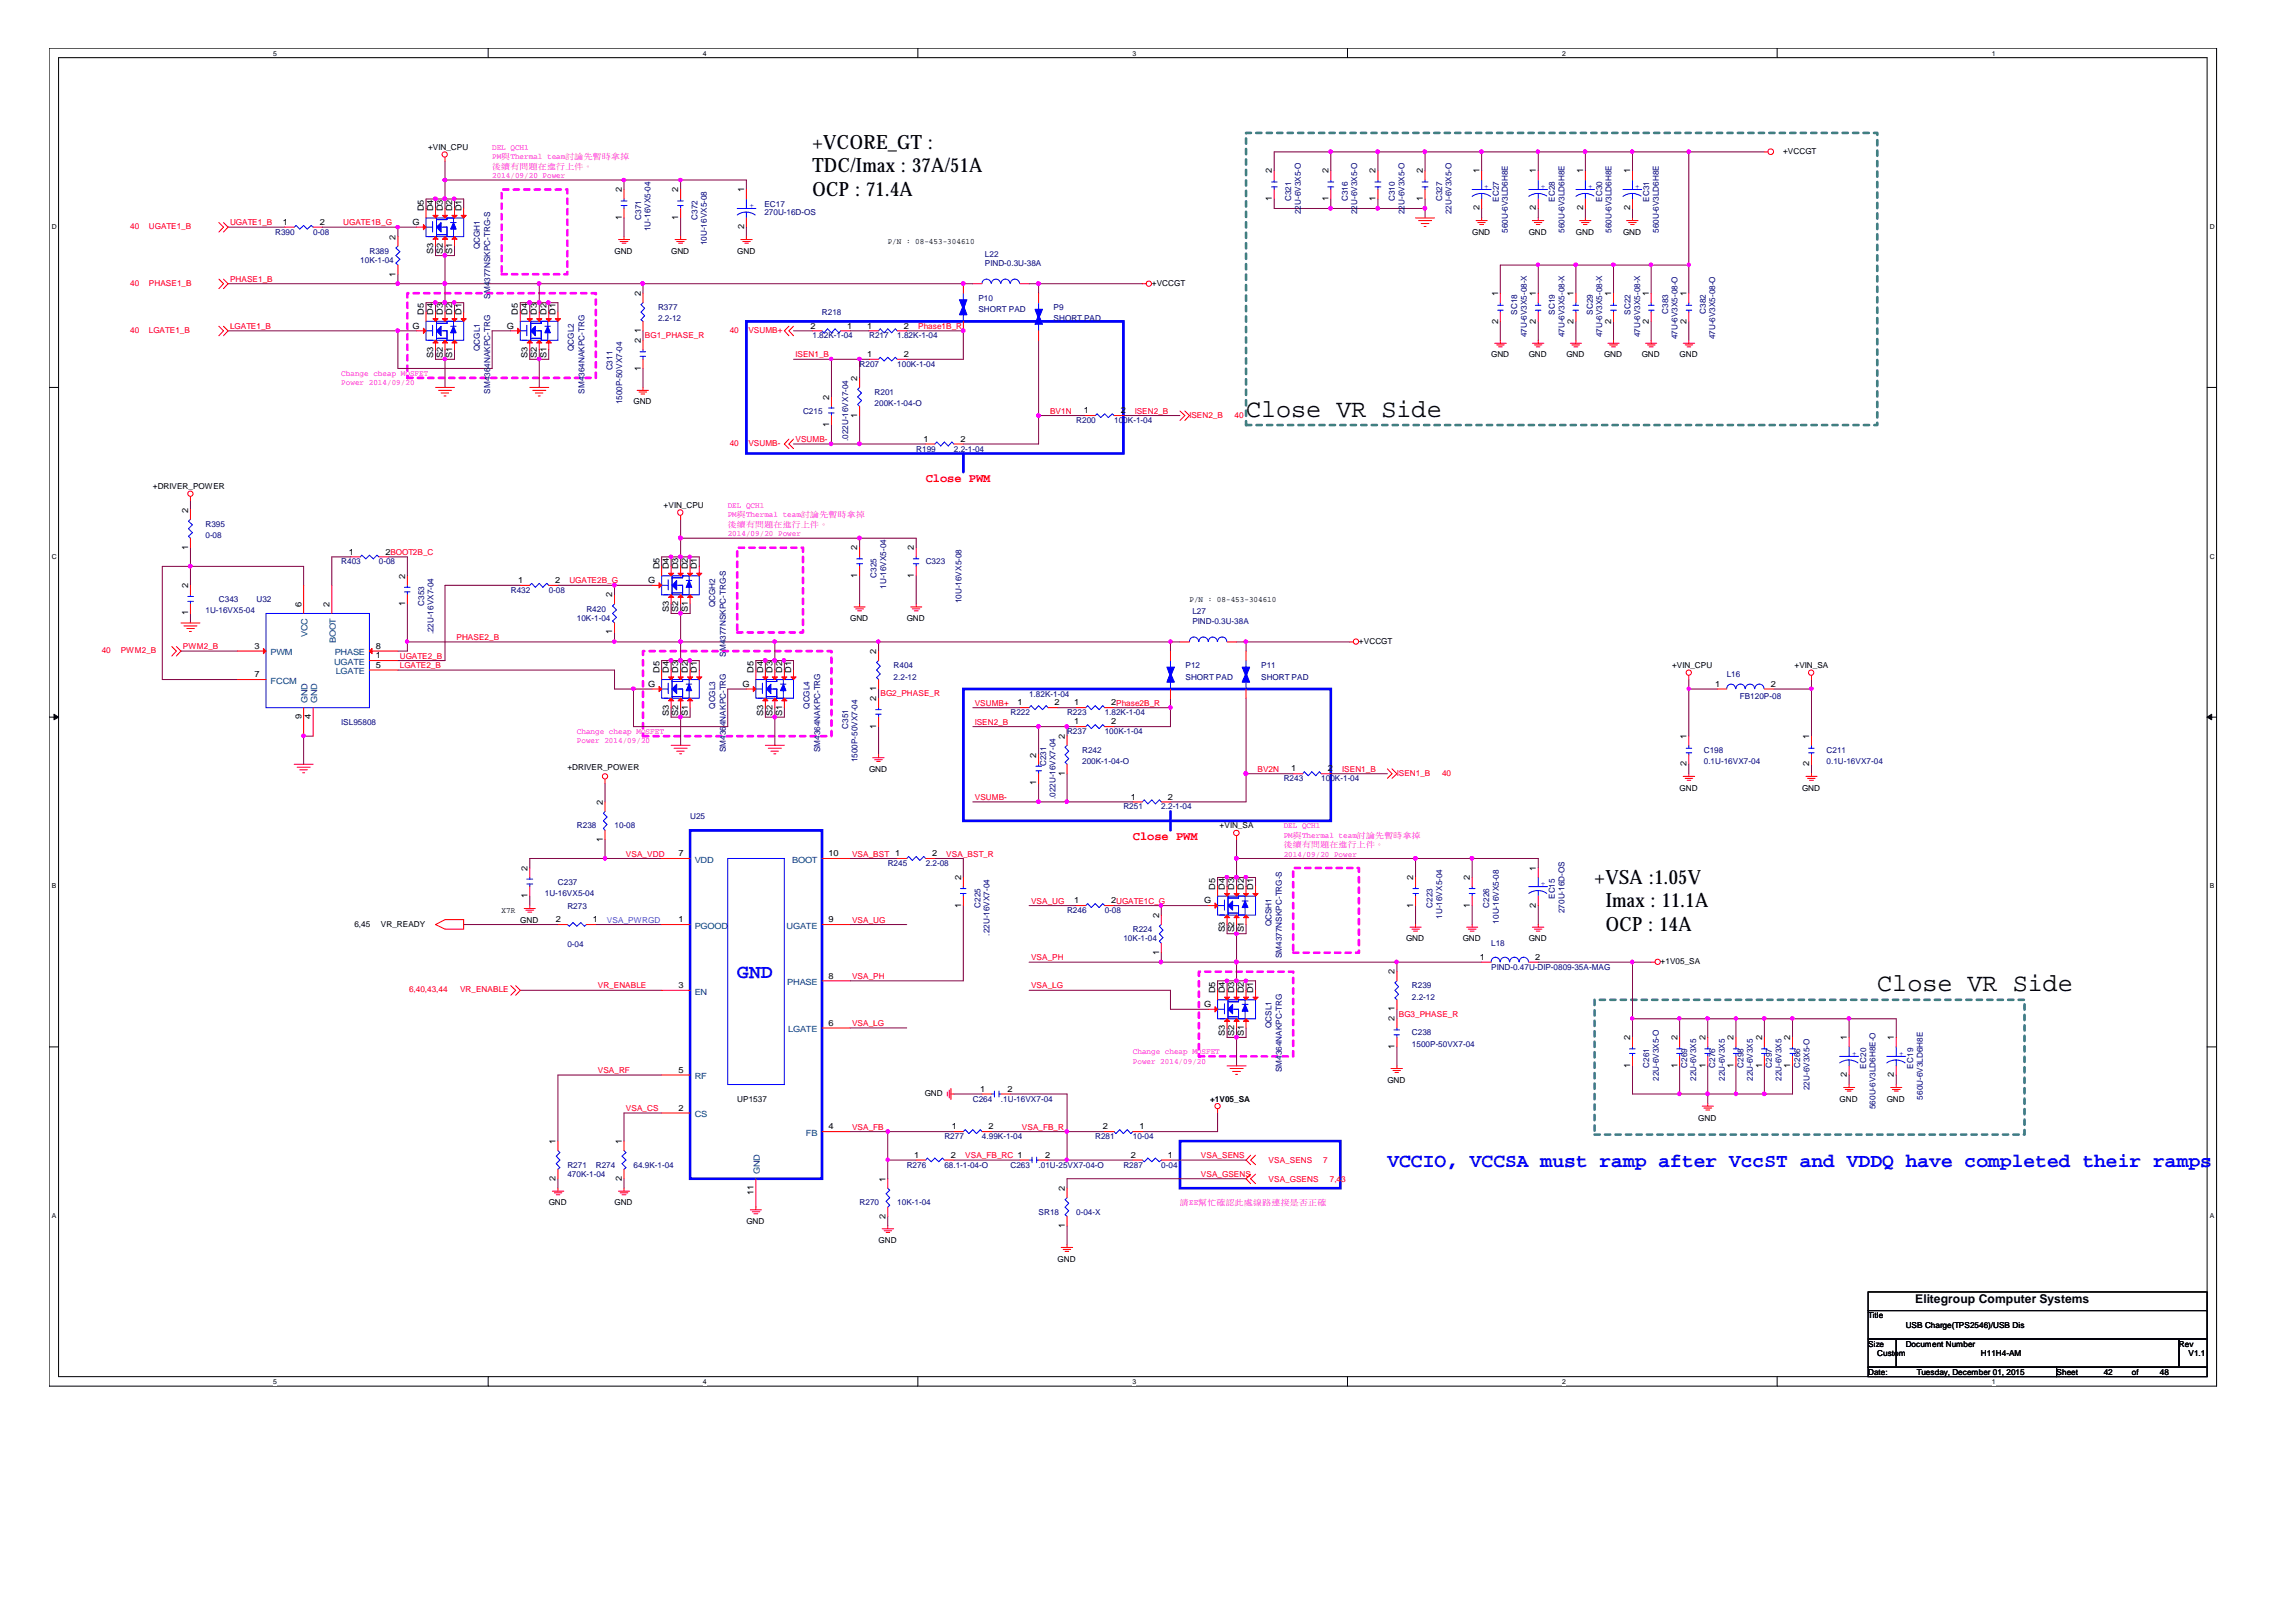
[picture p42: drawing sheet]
<svg xmlns="http://www.w3.org/2000/svg" width="297mm" height="210mm" viewBox="0 0 297 210" stroke-linecap="round" stroke-linejoin="round" font-family="sans-serif">
<defs><g id="words">
<g font-size="3.3">
<text x="161.2" y="53.9">Close VR Side</text>
<text x="242.9" y="128.3">Close VR Side</text>
</g>
<g font-size="2.5">
<text x="105.1" y="19.2">+VCORE_GT :</text>
<text x="105.1" y="22.3">TDC/Imax : 37A/51A</text>
<text x="105.1" y="25.3">OCP : 71.4A</text>
<text x="206.3" y="114.4">+VSA :1.05V</text>
<text x="207.7" y="117.4">Imax : 11.1A</text>
<text x="207.7" y="120.5">OCP : 14A</text>
</g>
<g font-size="2.5" fill="#00f">
<text x="95.4" y="126.6">GND</text>
<text x="179.5" y="151">VCCIO, VCCSA must ramp after VccST and VDDQ have completed their ramps</text>
</g>
<g font-size="1.6" fill="#f00">
<text x="119.8" y="62.4">Close PWM</text>
<text x="146.6" y="108.7">Close PWM</text>
</g>
<text font-size="1.6" x="247.8" y="168.7">Elitegroup Computer Systems</text>
<g font-size="1.1">
<text x="55.4" y="19.4">+VIN_CPU</text>
<text x="164.5" y="22.5" transform="rotate(-90 164.5 22.5)">2</text>
<text x="171.9" y="22.5" transform="rotate(-90 171.9 22.5)">2</text>
<text x="178" y="22.5" transform="rotate(-90 178 22.5)">2</text>
<text x="184.1" y="22.5" transform="rotate(-90 184.1 22.5)">2</text>
<text x="191.4" y="22.5" transform="rotate(-90 191.4 22.5)">1</text>
<text x="198.7" y="22.5" transform="rotate(-90 198.7 22.5)">1</text>
<text x="204.8" y="22.5" transform="rotate(-90 204.8 22.5)">1</text>
<text x="210.9" y="22.5" transform="rotate(-90 210.9 22.5)">1</text>
<text x="230.7" y="19.9">+VCCGT</text>
<text x="36.6" y="29.1">1</text>
<text x="41.4" y="29.1">2</text>
<text x="53.4" y="29.1">G</text>
<text x="54.8" y="27.4" transform="rotate(-90 54.8 27.4)">D5</text>
<text x="56" y="27.4" transform="rotate(-90 56 27.4)">D4</text>
<text x="57.3" y="27.4" transform="rotate(-90 57.3 27.4)">D3</text>
<text x="58.5" y="27.4" transform="rotate(-90 58.5 27.4)">D2</text>
<text x="59.7" y="27.4" transform="rotate(-90 59.7 27.4)">D1</text>
<text x="80.4" y="28.5" transform="rotate(-90 80.4 28.5)">1</text>
<text x="80.4" y="24.9" transform="rotate(-90 80.4 24.9)">2</text>
<text x="87.8" y="28.5" transform="rotate(-90 87.8 28.5)">1</text>
<text x="87.8" y="24.9" transform="rotate(-90 87.8 24.9)">2</text>
<text x="96.3" y="29.7" transform="rotate(-90 96.3 29.7)">2</text>
<text x="96.3" y="24.9" transform="rotate(-90 96.3 24.9)">1</text>
<text x="164.5" y="26" transform="rotate(-90 164.5 26)">1</text>
<text x="171.9" y="26" transform="rotate(-90 171.9 26)">1</text>
<text x="178" y="26" transform="rotate(-90 178 26)">1</text>
<text x="184.1" y="26" transform="rotate(-90 184.1 26)">1</text>
<text x="191.4" y="27.2" transform="rotate(-90 191.4 27.2)">2</text>
<text x="198.7" y="27.2" transform="rotate(-90 198.7 27.2)">2</text>
<text x="204.8" y="27.2" transform="rotate(-90 204.8 27.2)">2</text>
<text x="210.9" y="27.2" transform="rotate(-90 210.9 27.2)">2</text>
<text x="51.2" y="35.8" transform="rotate(-90 51.2 35.8)">1</text>
<text x="51.2" y="31" transform="rotate(-90 51.2 31)">2</text>
<text x="56" y="32.9" transform="rotate(-90 56 32.9)">S3</text>
<text x="57.3" y="32.9" transform="rotate(-90 57.3 32.9)">S2</text>
<text x="58.5" y="32.9" transform="rotate(-90 58.5 32.9)">S1</text>
<text x="79.5" y="32.8">GND</text>
<text x="86.8" y="32.8">GND</text>
<text x="95.4" y="32.8">GND</text>
<text x="114.9" y="31.6">P/N : 08-453-304610</text>
<text x="190.5" y="30.4">GND</text>
<text x="197.8" y="30.4">GND</text>
<text x="203.9" y="30.4">GND</text>
<text x="210" y="30.4">GND</text>
<text x="54.8" y="40.7" transform="rotate(-90 54.8 40.7)">D5</text>
<text x="56" y="40.7" transform="rotate(-90 56 40.7)">D4</text>
<text x="57.3" y="40.7" transform="rotate(-90 57.3 40.7)">D3</text>
<text x="58.5" y="40.7" transform="rotate(-90 58.5 40.7)">D2</text>
<text x="59.7" y="40.7" transform="rotate(-90 59.7 40.7)">D1</text>
<text x="67" y="40.7" transform="rotate(-90 67 40.7)">D5</text>
<text x="68.2" y="40.7" transform="rotate(-90 68.2 40.7)">D4</text>
<text x="69.5" y="40.7" transform="rotate(-90 69.5 40.7)">D3</text>
<text x="70.7" y="40.7" transform="rotate(-90 70.7 40.7)">D2</text>
<text x="71.9" y="40.7" transform="rotate(-90 71.9 40.7)">D1</text>
<text x="82.9" y="38.3" transform="rotate(-90 82.9 38.3)">2</text>
<text x="149" y="37">+VCCGT</text>
<text x="193.8" y="41.9" transform="rotate(-90 193.8 41.9)">2</text>
<text x="193.8" y="38.3" transform="rotate(-90 193.8 38.3)">1</text>
<text x="198.7" y="41.9" transform="rotate(-90 198.7 41.9)">2</text>
<text x="198.7" y="38.3" transform="rotate(-90 198.7 38.3)">1</text>
<text x="203.6" y="41.9" transform="rotate(-90 203.6 41.9)">2</text>
<text x="203.6" y="38.3" transform="rotate(-90 203.6 38.3)">1</text>
<text x="208.4" y="41.9" transform="rotate(-90 208.4 41.9)">2</text>
<text x="208.4" y="38.3" transform="rotate(-90 208.4 38.3)">1</text>
<text x="213.3" y="41.9" transform="rotate(-90 213.3 41.9)">2</text>
<text x="213.3" y="38.3" transform="rotate(-90 213.3 38.3)">1</text>
<text x="218.2" y="41.9" transform="rotate(-90 218.2 41.9)">2</text>
<text x="218.2" y="38.3" transform="rotate(-90 218.2 38.3)">1</text>
<text x="53.4" y="42.5">G</text>
<text x="56" y="46.3" transform="rotate(-90 56 46.3)">S3</text>
<text x="57.3" y="46.3" transform="rotate(-90 57.3 46.3)">S2</text>
<text x="58.5" y="46.3" transform="rotate(-90 58.5 46.3)">S1</text>
<text x="65.6" y="42.5">G</text>
<text x="68.2" y="46.3" transform="rotate(-90 68.2 46.3)">S3</text>
<text x="69.5" y="46.3" transform="rotate(-90 69.5 46.3)">S2</text>
<text x="70.7" y="46.3" transform="rotate(-90 70.7 46.3)">S1</text>
<text x="82.9" y="48" transform="rotate(-90 82.9 48)">1</text>
<text x="82.9" y="44.4" transform="rotate(-90 82.9 44.4)">2</text>
<text x="82.9" y="43.1" transform="rotate(-90 82.9 43.1)">1</text>
<text x="104.9" y="42.5">2</text>
<text x="109.6" y="42.5">1</text>
<text x="112.2" y="42.5">1</text>
<text x="112.2" y="46.2">1</text>
<text x="116.9" y="42.5">2</text>
<text x="116.9" y="46.2">2</text>
<text x="192.9" y="46.2">GND</text>
<text x="197.8" y="46.2">GND</text>
<text x="202.6" y="46.2">GND</text>
<text x="207.5" y="46.2">GND</text>
<text x="212.4" y="46.2">GND</text>
<text x="217.3" y="46.2">GND</text>
<text x="82" y="52.3">GND</text>
<text x="107.3" y="51.7" transform="rotate(-90 107.3 51.7)">2</text>
<text x="110.9" y="49.3" transform="rotate(-90 110.9 49.3)">2</text>
<text x="140.2" y="53.5">1</text>
<text x="145" y="53.5">2</text>
<text x="107.3" y="55.3" transform="rotate(-90 107.3 55.3)">1</text>
<text x="110.9" y="54.1" transform="rotate(-90 110.9 54.1)">1</text>
<text x="119.5" y="57.2">1</text>
<text x="124.2" y="57.2">2</text>
<text x="19.8" y="63.3">+DRIVER_POWER</text>
<text x="85.9" y="65.8">+VIN_CPU</text>
<text x="24.3" y="71.1" transform="rotate(-90 24.3 71.1)">1</text>
<text x="24.3" y="66.4" transform="rotate(-90 24.3 66.4)">2</text>
<text x="45.1" y="71.8">1</text>
<text x="49.9" y="71.8">2BOOT2B_C</text>
<text x="110.9" y="71.2" transform="rotate(-90 110.9 71.2)">2</text>
<text x="118.2" y="71.2" transform="rotate(-90 118.2 71.2)">2</text>
<text x="24.3" y="76.1" transform="rotate(-90 24.3 76.1)">2</text>
<text x="52.4" y="74.9" transform="rotate(-90 52.4 74.9)">2</text>
<text x="67.1" y="75.5">1</text>
<text x="71.8" y="75.5">2</text>
<text x="79.2" y="77.3" transform="rotate(-90 79.2 77.3)">2</text>
<text x="83.9" y="75.5">G</text>
<text x="85.3" y="73.7" transform="rotate(-90 85.3 73.7)">D5</text>
<text x="86.5" y="73.7" transform="rotate(-90 86.5 73.7)">D4</text>
<text x="87.8" y="73.7" transform="rotate(-90 87.8 73.7)">D3</text>
<text x="89" y="73.7" transform="rotate(-90 89 73.7)">D2</text>
<text x="90.2" y="73.7" transform="rotate(-90 90.2 73.7)">D1</text>
<text x="110.9" y="74.8" transform="rotate(-90 110.9 74.8)">1</text>
<text x="118.2" y="74.8" transform="rotate(-90 118.2 74.8)">1</text>
<text x="153.9" y="77.9">P/N : 08-453-304610</text>
<text x="24.3" y="79.6" transform="rotate(-90 24.3 79.6)">1</text>
<text x="32.9" y="84">3</text>
<text x="39" y="78.5" transform="rotate(-90 39 78.5)">6</text>
<text x="42.6" y="78.5" transform="rotate(-90 42.6 78.5)">2</text>
<text x="48.6" y="84">8</text>
<text x="52.4" y="78.5" transform="rotate(-90 52.4 78.5)">1</text>
<text x="79.2" y="82.1" transform="rotate(-90 79.2 82.1)">1</text>
<text x="86.5" y="79.2" transform="rotate(-90 86.5 79.2)">S3</text>
<text x="87.8" y="79.2" transform="rotate(-90 87.8 79.2)">S2</text>
<text x="89" y="79.2" transform="rotate(-90 89 79.2)">S1</text>
<text x="110" y="80.4">GND</text>
<text x="117.3" y="80.4">GND</text>
<text x="175.8" y="83.3">+VCCGT</text>
<text x="32.9" y="87.6">7</text>
<text x="48.6" y="86.4">5</text>
<text x="48.6" y="85.2">1</text>
<text x="83.9" y="88.9">G</text>
<text x="85.3" y="87.1" transform="rotate(-90 85.3 87.1)">D5</text>
<text x="86.5" y="87.1" transform="rotate(-90 86.5 87.1)">D4</text>
<text x="87.8" y="87.1" transform="rotate(-90 87.8 87.1)">D3</text>
<text x="89" y="87.1" transform="rotate(-90 89 87.1)">D2</text>
<text x="90.2" y="87.1" transform="rotate(-90 90.2 87.1)">D1</text>
<text x="96.1" y="88.9">G</text>
<text x="97.5" y="87.1" transform="rotate(-90 97.5 87.1)">D5</text>
<text x="98.7" y="87.1" transform="rotate(-90 98.7 87.1)">D4</text>
<text x="99.9" y="87.1" transform="rotate(-90 99.9 87.1)">D3</text>
<text x="101.2" y="87.1" transform="rotate(-90 101.2 87.1)">D2</text>
<text x="102.4" y="87.1" transform="rotate(-90 102.4 87.1)">D1</text>
<text x="113.4" y="89.4" transform="rotate(-90 113.4 89.4)">1</text>
<text x="113.4" y="84.6" transform="rotate(-90 113.4 84.6)">2</text>
<text x="216.3" y="86.5">+VIN_CPU</text>
<text x="221.9" y="88.9">1</text>
<text x="229.1" y="88.9">2</text>
<text x="232.2" y="86.5">+VIN_SA</text>
<text x="39" y="93.1" transform="rotate(-90 39 93.1)">9</text>
<text x="40.2" y="93.1" transform="rotate(-90 40.2 93.1)">4</text>
<text x="86.5" y="92.6" transform="rotate(-90 86.5 92.6)">S3</text>
<text x="87.8" y="92.6" transform="rotate(-90 87.8 92.6)">S2</text>
<text x="89" y="92.6" transform="rotate(-90 89 92.6)">S1</text>
<text x="98.7" y="92.6" transform="rotate(-90 98.7 92.6)">S3</text>
<text x="99.9" y="92.6" transform="rotate(-90 99.9 92.6)">S2</text>
<text x="101.2" y="92.6" transform="rotate(-90 101.2 92.6)">S1</text>
<text x="113.4" y="94.3" transform="rotate(-90 113.4 94.3)">1</text>
<text x="113.4" y="90.7" transform="rotate(-90 113.4 90.7)">2</text>
<text x="131.7" y="91.3">1</text>
<text x="136.4" y="91.3">2</text>
<text x="137.8" y="95.6" transform="rotate(-90 137.8 95.6)">2</text>
<text x="139" y="91.3">1</text>
<text x="139" y="93.7">1</text>
<text x="143.8" y="91.3">2Phase2B_R</text>
<text x="143.8" y="93.7">2</text>
<text x="218.2" y="95.6" transform="rotate(-90 218.2 95.6)">1</text>
<text x="234.1" y="95.6" transform="rotate(-90 234.1 95.6)">1</text>
<text x="73.4" y="99.6">+DRIVER_POWER</text>
<text x="112.4" y="99.9">GND</text>
<text x="134.1" y="101.6" transform="rotate(-90 134.1 101.6)">1</text>
<text x="134.1" y="98.1" transform="rotate(-90 134.1 98.1)">2</text>
<text x="137.8" y="100.4" transform="rotate(-90 137.8 100.4)">1</text>
<text x="167" y="99.8">1</text>
<text x="171.8" y="99.8">2</text>
<text x="218.2" y="99.2" transform="rotate(-90 218.2 99.2)">2</text>
<text x="234.1" y="99.2" transform="rotate(-90 234.1 99.2)">2</text>
<text x="78" y="104.2" transform="rotate(-90 78 104.2)">2</text>
<text x="146.3" y="103.5">1</text>
<text x="151.1" y="103.5">2</text>
<text x="157.8" y="107.2">+VIN_SA</text>
<text x="217.3" y="102.3">GND</text>
<text x="233.1" y="102.3">GND</text>
<text x="68.2" y="112.7" transform="rotate(-90 68.2 112.7)">2</text>
<text x="78" y="108.9" transform="rotate(-90 78 108.9)">1</text>
<text x="87.8" y="110.8">7</text>
<text x="107.2" y="110.8">10</text>
<text x="120.6" y="110.8">2</text>
<text x="124.3" y="113.9" transform="rotate(-90 124.3 113.9)">2</text>
<text x="182.8" y="113.9" transform="rotate(-90 182.8 113.9)">2</text>
<text x="190.2" y="113.9" transform="rotate(-90 190.2 113.9)">2</text>
<text x="198.7" y="112.7" transform="rotate(-90 198.7 112.7)">1</text>
<text x="45.8" y="120">6,45</text>
<text x="49.3" y="120">VR_READY</text>
<text x="64.9" y="118.1">X7R</text>
<text x="67.3" y="119.4">GND</text>
<text x="68.2" y="116.2" transform="rotate(-90 68.2 116.2)">1</text>
<text x="71.9" y="119.4">2</text>
<text x="76.7" y="119.4">1</text>
<text x="87.8" y="119.4">1</text>
<text x="107.2" y="119.4">9</text>
<text x="124.3" y="117.4" transform="rotate(-90 124.3 117.4)">1</text>
<text x="139" y="116.9">1</text>
<text x="143.8" y="116.9">2UGATE1C_G</text>
<text x="149.9" y="118.8" transform="rotate(-90 149.9 118.8)">2</text>
<text x="155.8" y="116.9">G</text>
<text x="157.2" y="115.1" transform="rotate(-90 157.2 115.1)">D5</text>
<text x="158.5" y="115.1" transform="rotate(-90 158.5 115.1)">D4</text>
<text x="159.7" y="115.1" transform="rotate(-90 159.7 115.1)">D3</text>
<text x="160.9" y="115.1" transform="rotate(-90 160.9 115.1)">D2</text>
<text x="162.1" y="115.1" transform="rotate(-90 162.1 115.1)">D1</text>
<text x="182.8" y="117.4" transform="rotate(-90 182.8 117.4)">1</text>
<text x="190.2" y="117.4" transform="rotate(-90 190.2 117.4)">1</text>
<text x="198.7" y="117.4" transform="rotate(-90 198.7 117.4)">2</text>
<text x="149.9" y="123.5" transform="rotate(-90 149.9 123.5)">1</text>
<text x="158.5" y="120.7" transform="rotate(-90 158.5 120.7)">S3</text>
<text x="159.7" y="120.7" transform="rotate(-90 159.7 120.7)">S2</text>
<text x="160.9" y="120.7" transform="rotate(-90 160.9 120.7)">S1</text>
<text x="181.9" y="121.8">GND</text>
<text x="189.2" y="121.8">GND</text>
<text x="191.4" y="124.2">1</text>
<text x="197.8" y="121.8">GND</text>
<text x="198.6" y="124.2">2</text>
<text x="214.8" y="124.8">+1V05_SA</text>
<text x="87.8" y="127.9">3</text>
<text x="107.2" y="126.6">8</text>
<text x="155.8" y="130.3">G</text>
<text x="157.2" y="128.5" transform="rotate(-90 157.2 128.5)">D5</text>
<text x="158.5" y="128.5" transform="rotate(-90 158.5 128.5)">D4</text>
<text x="159.7" y="128.5" transform="rotate(-90 159.7 128.5)">D3</text>
<text x="160.9" y="128.5" transform="rotate(-90 160.9 128.5)">D2</text>
<text x="162.1" y="128.5" transform="rotate(-90 162.1 128.5)">D1</text>
<text x="180.4" y="130.9" transform="rotate(-90 180.4 130.9)">1</text>
<text x="180.4" y="126.1" transform="rotate(-90 180.4 126.1)">2</text>
<text x="107.2" y="132.7">6</text>
<text x="158.5" y="134.1" transform="rotate(-90 158.5 134.1)">S3</text>
<text x="159.7" y="134.1" transform="rotate(-90 159.7 134.1)">S2</text>
<text x="160.9" y="134.1" transform="rotate(-90 160.9 134.1)">S1</text>
<text x="180.4" y="135.7" transform="rotate(-90 180.4 135.7)">1</text>
<text x="180.4" y="132.2" transform="rotate(-90 180.4 132.2)">2</text>
<text x="210.9" y="134.6" transform="rotate(-90 210.9 134.6)">2</text>
<text x="217" y="134.6" transform="rotate(-90 217 134.6)">2</text>
<text x="220.6" y="134.6" transform="rotate(-90 220.6 134.6)">2</text>
<text x="224.3" y="134.6" transform="rotate(-90 224.3 134.6)">2</text>
<text x="228" y="134.6" transform="rotate(-90 228 134.6)">2</text>
<text x="231.6" y="134.6" transform="rotate(-90 231.6 134.6)">2</text>
<text x="238.9" y="134.6" transform="rotate(-90 238.9 134.6)">1</text>
<text x="245" y="134.6" transform="rotate(-90 245 134.6)">1</text>
<text x="87.8" y="138.8">5</text>
<text x="87.8" y="143.7">2</text>
<text x="95.4" y="142.6">UP1537</text>
<text x="119.6" y="141.8">GND</text>
<text x="126.8" y="141.3">1</text>
<text x="130.3" y="141.3">2</text>
<text x="156.5" y="142.6">+1V05_SA</text>
<text x="179.5" y="140.1">GND</text>
<text x="210.9" y="138.2" transform="rotate(-90 210.9 138.2)">1</text>
<text x="217" y="138.2" transform="rotate(-90 217 138.2)">1</text>
<text x="220.6" y="138.2" transform="rotate(-90 220.6 138.2)">1</text>
<text x="224.3" y="138.2" transform="rotate(-90 224.3 138.2)">1</text>
<text x="228" y="138.2" transform="rotate(-90 228 138.2)">1</text>
<text x="231.6" y="138.2" transform="rotate(-90 231.6 138.2)">1</text>
<text x="238" y="142.6">GND</text>
<text x="238.9" y="139.4" transform="rotate(-90 238.9 139.4)">2</text>
<text x="244.1" y="142.6">GND</text>
<text x="245" y="139.4" transform="rotate(-90 245 139.4)">2</text>
<text x="71.9" y="148.1" transform="rotate(-90 71.9 148.1)">1</text>
<text x="80.4" y="148.1" transform="rotate(-90 80.4 148.1)">1</text>
<text x="107.2" y="146.1">4</text>
<text x="118.3" y="149.8">1</text>
<text x="123" y="149.8">2</text>
<text x="123.1" y="146.1">1</text>
<text x="127.9" y="146.1">2</text>
<text x="135.2" y="149.8">2</text>
<text x="142.7" y="146.1">2</text>
<text x="146.3" y="149.8">2</text>
<text x="147.4" y="146.1">1</text>
<text x="151.1" y="149.8">1</text>
<text x="219.7" y="145">GND</text>
<text x="71" y="156">GND</text>
<text x="71.9" y="152.8" transform="rotate(-90 71.9 152.8)">2</text>
<text x="79.5" y="156">GND</text>
<text x="80.4" y="152.8" transform="rotate(-90 80.4 152.8)">2</text>
<text x="97.5" y="154.7" transform="rotate(-90 97.5 154.7)">11</text>
<text x="114.6" y="152.9" transform="rotate(-90 114.6 152.9)">1</text>
<text x="137.8" y="154.1" transform="rotate(-90 137.8 154.1)">2</text>
<text x="96.6" y="158.4">GND</text>
<text x="113.7" y="160.8">GND</text>
<text x="114.6" y="157.7" transform="rotate(-90 114.6 157.7)">2</text>
<text x="137.8" y="158.9" transform="rotate(-90 137.8 158.9)">1</text>
<text x="136.8" y="163.3">GND</text>
<text x="241.7" y="170.6">Title</text>
<text x="246.5" y="171.8">USB Charge(TPS2546)/USB Dis</text>
<text x="241.7" y="174.3">Size</text>
<text x="241.7" y="177.9">Date:</text>
<text x="242.9" y="175.5">Custom</text>
<text x="246.5" y="174.3">Document Number</text>
<text x="248" y="177.9">Tuesday, December 01, 2015</text>
<text x="256.3" y="175.5">H11H4-AM</text>
<text x="266.1" y="177.9">Sheet</text>
<text x="272.2" y="177.9">42</text>
<text x="275.8" y="177.9">of</text>
<text x="279.4" y="177.9">48</text>
<text x="281.9" y="174.3">Rev</text>
<text x="283.1" y="175.5">V1.1</text>
</g>
<g font-size="1.1" fill="#f0f">
<text x="63.7" y="19.4">DEL QCH1</text>
<text x="63.7" y="20.6">PM與Thermal team討論先暫時拿掉</text>
<text x="63.7" y="21.8">後續有問題在進行上件。</text>
<text x="63.7" y="23">2014/09/20 Power</text>
<text x="44.2" y="48.6">Change cheap MOSFET</text>
<text x="44.2" y="49.8">Power 2014/09/20</text>
<text x="94.1" y="65.7">DEL QCH1</text>
<text x="94.1" y="66.9">PM與Thermal team討論先暫時拿掉</text>
<text x="94.1" y="68.2">後續有問題在進行上件。</text>
<text x="94.1" y="69.4">2014/09/20 Power</text>
<text x="74.6" y="95">Change cheap MOSFET</text>
<text x="74.6" y="96.2">Power 2014/09/20</text>
<text x="166.1" y="107.2">DEL QCH1</text>
<text x="166.1" y="108.4">PM與Thermal team討論先暫時拿掉</text>
<text x="166.1" y="109.6">後續有問題在進行上件。</text>
<text x="166.1" y="110.8">2014/09/20 Power</text>
<text x="146.6" y="136.4">Change cheap MOSFET</text>
<text x="146.6" y="137.6">Power 2014/09/20</text>
<text x="152.7" y="155.9">請EE幫忙確認此處線路連接是否正確</text>
</g>
<g font-size="1.1" fill="#f00">
<text x="16.8" y="29.6">40</text>
<text x="19.3" y="29.6">UGATE1_B</text>
<text x="29.8" y="29.1">UGATE1_B</text>
<text x="44.4" y="29.1">UGATE1B_G</text>
<text x="16.8" y="37">40</text>
<text x="19.3" y="37">PHASE1_B</text>
<text x="29.8" y="36.5">PHASE1_B</text>
<text x="16.8" y="43.1">40</text>
<text x="19.3" y="43.1">LGATE1_B</text>
<text x="29.8" y="42.6">LGATE1_B</text>
<text x="83.4" y="43.8">BG1_PHASE_R</text>
<text x="94.4" y="43.1">40</text>
<text x="96.8" y="43.1">VSUMB+</text>
<text x="102.9" y="46.2">ISEN1_B</text>
<text x="118.8" y="42.6">Phase1B_R</text>
<text x="135.8" y="53.5">BV1N</text>
<text x="146.8" y="53.5">ISEN2_B</text>
<text x="94.4" y="57.7">40</text>
<text x="96.8" y="57.7">VSUMB-</text>
<text x="102.9" y="57.2">VSUMB-</text>
<text x="153.9" y="54">ISEN2_B</text>
<text x="159.7" y="54">40</text>
<text x="73.7" y="75.5">UGATE2B_G</text>
<text x="59.1" y="82.8">PHASE2_B</text>
<text x="13.2" y="84.5">40</text>
<text x="15.6" y="84.5">PWM2_B</text>
<text x="23.7" y="84">PWM2_B</text>
<text x="51.7" y="86.5">LGATE2_B</text>
<text x="51.7" y="85.2">UGATE2_B</text>
<text x="113.9" y="90.1">BG2_PHASE_R</text>
<text x="126.1" y="91.3">VSUMB+</text>
<text x="126.1" y="93.8">ISEN2_B</text>
<text x="162.7" y="99.9">BV2N</text>
<text x="173.7" y="99.9">ISEN1_B</text>
<text x="180.7" y="100.4">ISEN1_B</text>
<text x="186.6" y="100.4">40</text>
<text x="126.1" y="103.5">VSUMB-</text>
<text x="81" y="110.8">VSA_VDD</text>
<text x="110.2" y="110.8">VSA_BST 1</text>
<text x="122.4" y="110.8">VSA_BST_R</text>
<text x="110.2" y="119.4">VSA_UG</text>
<text x="133.4" y="116.9">VSA_UG</text>
<text x="133.4" y="124.3">VSA_PH</text>
<text x="52.9" y="128.4">6,40,43,44</text>
<text x="59.5" y="128.4">VR_ENABLE</text>
<text x="77.3" y="127.9">VR_ENABLE</text>
<text x="110.2" y="126.7">VSA_PH</text>
<text x="133.4" y="127.9">VSA_LG</text>
<text x="181" y="131.6">BG3_PHASE_R</text>
<text x="110.2" y="132.8">VSA_LG</text>
<text x="77.3" y="138.9">VSA_RF</text>
<text x="81" y="143.8">VSA_CS</text>
<text x="110.2" y="146.2">VSA_FB</text>
<text x="124.9" y="149.9">VSA_FB_RC 1</text>
<text x="132.2" y="146.2">VSA_FB_R</text>
<text x="155.4" y="149.9">VSA_SENS</text>
<text x="155.4" y="152.3">VSA_GSENS</text>
<text x="164.1" y="150.5">VSA_SENS</text>
<text x="164.1" y="152.9">VSA_GSENS</text>
<text x="171.2" y="150.5">7</text>
<text x="172" y="152.9">7,43</text>
</g>
<g font-size="1.1" fill="#000080">
<text x="82.9" y="28.4" transform="rotate(-90 82.9 28.4)">C371</text>
<text x="84.2" y="29.9" transform="rotate(-90 84.2 29.9)">1U-16VX5-04</text>
<text x="90.3" y="28.4" transform="rotate(-90 90.3 28.4)">C372</text>
<text x="98.9" y="26.7">EC17</text>
<text x="98.9" y="27.8">270U-16D-OS</text>
<text x="167" y="26" transform="rotate(-90 167 26)">C321</text>
<text x="168.3" y="27.7" transform="rotate(-90 168.3 27.7)">22U-6V3X5-O</text>
<text x="174.4" y="26" transform="rotate(-90 174.4 26)">C316</text>
<text x="175.6" y="27.7" transform="rotate(-90 175.6 27.7)">22U-6V3X5-O</text>
<text x="180.5" y="26" transform="rotate(-90 180.5 26)">C310</text>
<text x="181.7" y="27.7" transform="rotate(-90 181.7 27.7)">22U-6V3X5-O</text>
<text x="186.6" y="26" transform="rotate(-90 186.6 26)">C327</text>
<text x="187.8" y="27.7" transform="rotate(-90 187.8 27.7)">22U-6V3X5-O</text>
<text x="193.9" y="26.1" transform="rotate(-90 193.9 26.1)">EC27</text>
<text x="201.2" y="26.1" transform="rotate(-90 201.2 26.1)">EC28</text>
<text x="207.3" y="26.1" transform="rotate(-90 207.3 26.1)">EC30</text>
<text x="213.4" y="26.1" transform="rotate(-90 213.4 26.1)">EC31</text>
<text x="35.6" y="30.4">R390</text>
<text x="40.5" y="30.4">0-08</text>
<text x="46.6" y="34.1">10K-1-04</text>
<text x="47.8" y="32.8">R389</text>
<text x="62.1" y="32.2" transform="rotate(-90 62.1 32.2)">QCGH1</text>
<text x="91.4" y="31.7" transform="rotate(-90 91.4 31.7)">10U-16VX5-08</text>
<text x="127.4" y="33.2">L22</text>
<text x="127.4" y="34.4">PIND-0.3U-38A</text>
<text x="195.1" y="30.2" transform="rotate(-90 195.1 30.2)">560U-6V3LD6H8E</text>
<text x="202.4" y="30.2" transform="rotate(-90 202.4 30.2)">560U-6V3LD6H8E</text>
<text x="208.5" y="30.2" transform="rotate(-90 208.5 30.2)">560U-6V3LD6H8E</text>
<text x="214.6" y="30.2" transform="rotate(-90 214.6 30.2)">560U-6V3LD6H8E</text>
<text x="63.4" y="38.7" transform="rotate(-90 63.4 38.7)">SM4377NSKPC-TRG-S</text>
<text x="85.1" y="40.1">R377</text>
<text x="85.1" y="41.6">2.2-12</text>
<text x="106.3" y="40.7">R218</text>
<text x="126.6" y="38.9">P10</text>
<text x="126.6" y="40.4">SHORT PAD</text>
<text x="136.3" y="40.1">P9</text>
<text x="136.3" y="41.6">SHORT PAD</text>
<text x="196.3" y="40.7" transform="rotate(-90 196.3 40.7)">SC18</text>
<text x="201.2" y="40.7" transform="rotate(-90 201.2 40.7)">SC19</text>
<text x="206.1" y="40.7" transform="rotate(-90 206.1 40.7)">SC29</text>
<text x="210.9" y="40.7" transform="rotate(-90 210.9 40.7)">SC22</text>
<text x="215.8" y="40.6" transform="rotate(-90 215.8 40.6)">C383</text>
<text x="220.7" y="40.6" transform="rotate(-90 220.7 40.6)">C382</text>
<text x="62.1" y="45.4" transform="rotate(-90 62.1 45.4)">QCGL1</text>
<text x="74.3" y="45.4" transform="rotate(-90 74.3 45.4)">QCGL2</text>
<text x="79.2" y="47.9" transform="rotate(-90 79.2 47.9)">C311</text>
<text x="105.1" y="43.8">1.82K-1-04</text>
<text x="111.2" y="47.5">R207</text>
<text x="112.4" y="43.8">R217</text>
<text x="116.1" y="47.5">100K-1-04</text>
<text x="116.1" y="43.8">1.82K-1-04</text>
<text x="197.5" y="43.7" transform="rotate(-90 197.5 43.7)">47U-6V3X5-08-X</text>
<text x="202.4" y="43.7" transform="rotate(-90 202.4 43.7)">47U-6V3X5-08-X</text>
<text x="207.3" y="43.7" transform="rotate(-90 207.3 43.7)">47U-6V3X5-08-X</text>
<text x="212.2" y="43.7" transform="rotate(-90 212.2 43.7)">47U-6V3X5-08-X</text>
<text x="217" y="43.9" transform="rotate(-90 217 43.9)">47U-6V3X5-08-O</text>
<text x="221.9" y="43.9" transform="rotate(-90 221.9 43.9)">47U-6V3X5-08-O</text>
<text x="63.4" y="51" transform="rotate(-90 63.4 51)">SM4364NAKPC-TRG</text>
<text x="75.6" y="51" transform="rotate(-90 75.6 51)">SM4364NAKPC-TRG</text>
<text x="80.5" y="52.3" transform="rotate(-90 80.5 52.3)">1500P-50VX7-04</text>
<text x="103.9" y="53.6">C215</text>
<text x="113.2" y="51.1">R201</text>
<text x="113.2" y="52.6">200K-1-04-O</text>
<text x="109.7" y="57.1" transform="rotate(-90 109.7 57.1)">.022U-16VX7-04</text>
<text x="118.5" y="58.4">R199</text>
<text x="123.4" y="58.4">2.2-1-04</text>
<text x="139.2" y="54.8">R200</text>
<text x="144.1" y="54.8">100K-1-04</text>
<text x="26.6" y="68.2">R395</text>
<text x="26.6" y="69.7">0-08</text>
<text x="28.3" y="77.9">C343</text>
<text x="33.2" y="77.9">U32</text>
<text x="44.2" y="73">R403</text>
<text x="49" y="73">0-08</text>
<text x="66.1" y="76.7">R432</text>
<text x="71" y="76.7">0-08</text>
<text x="113.4" y="74.8" transform="rotate(-90 113.4 74.8)">C325</text>
<text x="114.6" y="76.2" transform="rotate(-90 114.6 76.2)">1U-16VX5-04</text>
<text x="119.8" y="73">C323</text>
<text x="26.6" y="79.4">1U-16VX5-04</text>
<text x="54.9" y="78.4" transform="rotate(-90 54.9 78.4)">C353</text>
<text x="56.1" y="82.1" transform="rotate(-90 56.1 82.1)">.22U-16VX7-04</text>
<text x="74.6" y="80.4">10K-1-04</text>
<text x="75.9" y="79.1">R420</text>
<text x="92.5" y="78.5" transform="rotate(-90 92.5 78.5)">QCGH2</text>
<text x="124.4" y="78.1" transform="rotate(-90 124.4 78.1)">10U-16VX5-08</text>
<text x="154.3" y="79.5">L27</text>
<text x="154.3" y="80.7">PIND-0.3U-38A</text>
<text x="93.9" y="85" transform="rotate(-90 93.9 85)">SM4377NSKPC-TRG-S</text>
<text x="115.6" y="86.5">R404</text>
<text x="115.6" y="87.9">2.2-12</text>
<text x="153.4" y="86.5">P12</text>
<text x="153.4" y="87.9">SHORT PAD</text>
<text x="163.2" y="86.5">P11</text>
<text x="163.2" y="87.9">SHORT PAD</text>
<text x="223.4" y="87.6">L16</text>
<text x="44.2" y="93.8">ISL95808</text>
<text x="92.5" y="91.7" transform="rotate(-90 92.5 91.7)">QCGL3</text>
<text x="104.7" y="91.7" transform="rotate(-90 104.7 91.7)">QCGL4</text>
<text x="109.7" y="94.3" transform="rotate(-90 109.7 94.3)">C351</text>
<text x="130.7" y="92.6">R222</text>
<text x="133.1" y="90.1">1.82K-1-04</text>
<text x="138" y="92.6">R223</text>
<text x="138" y="95">R237</text>
<text x="142.9" y="92.6">1.82K-1-04</text>
<text x="142.9" y="95">100K-1-04</text>
<text x="225.1" y="90.5">FB120P-08</text>
<text x="93.9" y="97.3" transform="rotate(-90 93.9 97.3)">SM4364NAKPC-TRG</text>
<text x="106.1" y="97.3" transform="rotate(-90 106.1 97.3)">SM4364NAKPC-TRG</text>
<text x="111" y="98.7" transform="rotate(-90 111 98.7)">1500P-50VX7-04</text>
<text x="135.3" y="99.2" transform="rotate(-90 135.3 99.2)">C231</text>
<text x="140" y="97.4">R242</text>
<text x="140" y="98.9">200K-1-04-O</text>
<text x="166.1" y="101.1">R243</text>
<text x="170.9" y="101.1">100K-1-04</text>
<text x="220.4" y="97.4">C198</text>
<text x="220.4" y="98.9">0.1U-16VX7-04</text>
<text x="236.3" y="97.4">C211</text>
<text x="236.3" y="98.9">0.1U-16VX7-04</text>
<text x="74.6" y="107.2">R238</text>
<text x="79.5" y="107.2">10-08</text>
<text x="89.3" y="106">U25</text>
<text x="136.6" y="103.4" transform="rotate(-90 136.6 103.4)">.022U-16VX7-04</text>
<text x="145.3" y="104.7">R251</text>
<text x="150.2" y="104.7">2.2-1-04</text>
<text x="114.9" y="112.1">R245</text>
<text x="119.8" y="112.1">2.2-08</text>
<text x="70.5" y="116">1U-16VX5-04</text>
<text x="72.2" y="114.5">C237</text>
<text x="73.4" y="117.6">R273</text>
<text x="126.8" y="117.4" transform="rotate(-90 126.8 117.4)">C225</text>
<text x="138" y="118.2">R246</text>
<text x="142.9" y="118.2">0-08</text>
<text x="164.5" y="119.9" transform="rotate(-90 164.5 119.9)">QCSH1</text>
<text x="185.3" y="117.4" transform="rotate(-90 185.3 117.4)">C223</text>
<text x="186.6" y="118.9" transform="rotate(-90 186.6 118.9)">1U-16VX5-04</text>
<text x="192.7" y="117.4" transform="rotate(-90 192.7 117.4)">C226</text>
<text x="193.9" y="119.5" transform="rotate(-90 193.9 119.5)">10U-16VX5-08</text>
<text x="201.2" y="116.3" transform="rotate(-90 201.2 116.3)">EC15</text>
<text x="202.4" y="118.2" transform="rotate(-90 202.4 118.2)">270U-16D-OS</text>
<text x="73.4" y="122.6">0-04</text>
<text x="128" y="121.1" transform="rotate(-90 128 121.1)">.22U-16VX7-04</text>
<text x="145.3" y="121.8">10K-1-04</text>
<text x="146.6" y="120.6">R224</text>
<text x="165.8" y="124" transform="rotate(-90 165.8 124)">SM4377NSKPC-TRG-S</text>
<text x="192.9" y="122.4">L18</text>
<text x="192.9" y="125.5">PIND-0.47U-DIP-0809-35A-MAG</text>
<text x="182.7" y="127.9">R239</text>
<text x="182.7" y="129.4">2.2-12</text>
<text x="164.5" y="133" transform="rotate(-90 164.5 133)">QCSL1</text>
<text x="182.7" y="134">C238</text>
<text x="182.7" y="135.5">1500P-50VX7-04</text>
<text x="125.9" y="142.6">C264</text>
<text x="129.5" y="142.6">.1U-16VX7-04</text>
<text x="165.8" y="138.8" transform="rotate(-90 165.8 138.8)">SM4364NAKPC-TRG</text>
<text x="213.4" y="138.1" transform="rotate(-90 213.4 138.1)">C261</text>
<text x="214.6" y="139.9" transform="rotate(-90 214.6 139.9)">22U-6V3X5-O</text>
<text x="218.3" y="138.1" transform="rotate(-90 218.3 138.1)">C269</text>
<text x="219.5" y="139.9" transform="rotate(-90 219.5 139.9)">22U-6V3X5</text>
<text x="221.9" y="138.1" transform="rotate(-90 221.9 138.1)">C276</text>
<text x="223.1" y="139.9" transform="rotate(-90 223.1 139.9)">22U-6V3X5</text>
<text x="225.6" y="138.1" transform="rotate(-90 225.6 138.1)">C298</text>
<text x="226.8" y="139.9" transform="rotate(-90 226.8 139.9)">22U-6V3X5</text>
<text x="229.2" y="138.1" transform="rotate(-90 229.2 138.1)">C297</text>
<text x="230.5" y="139.9" transform="rotate(-90 230.5 139.9)">22U-6V3X5</text>
<text x="232.9" y="138.1" transform="rotate(-90 232.9 138.1)">C266</text>
<text x="234.1" y="141.1" transform="rotate(-90 234.1 141.1)">22U-6V3X5-O</text>
<text x="241.4" y="138.3" transform="rotate(-90 241.4 138.3)">EC20</text>
<text x="242.7" y="143.5" transform="rotate(-90 242.7 143.5)">560U-6V3LD6H8E-O</text>
<text x="247.5" y="138.3" transform="rotate(-90 247.5 138.3)">EC19</text>
<text x="248.8" y="142.3" transform="rotate(-90 248.8 142.3)">560U-6V3LD6H8E</text>
<text x="122.2" y="147.4">R277</text>
<text x="127" y="147.4">4.99K-1-04</text>
<text x="141.7" y="147.4">R281</text>
<text x="146.6" y="147.4">10-04</text>
<text x="73.4" y="151.1">R271</text>
<text x="73.4" y="152.3">470K-1-04</text>
<text x="77.1" y="151.1">R274</text>
<text x="82" y="151.1">64.9K-1-04</text>
<text x="111.2" y="156">R270</text>
<text x="116.1" y="156">10K-1-04</text>
<text x="117.3" y="151.1">R276</text>
<text x="122.2" y="151.1">68.1-1-04-O</text>
<text x="130.7" y="151.1">C263</text>
<text x="134.4" y="151.1">.01U-25VX7-04-O</text>
<text x="145.3" y="151.1">R287</text>
<text x="150.2" y="151.1">0-04</text>
<text x="134.4" y="157.2">SR18</text>
<text x="139.2" y="157.2">0-04-X</text>
</g>
<g font-size="1.1" fill="#00f">
<text x="96.9" y="26.9">+</text>
<text x="192" y="24.5">+</text>
<text x="199.3" y="24.5">+</text>
<text x="205.4" y="24.5">+</text>
<text x="211.5" y="24.5">+</text>
<text x="199.3" y="114.7">+</text>
<text x="239.6" y="136.7">+</text>
<text x="245.7" y="136.7">+</text>
</g>
<g font-size="1.1" fill="#004080">
<text x="39.8" y="82.4" transform="rotate(-90 39.8 82.4)">VCC</text>
<text x="43.4" y="83.2" transform="rotate(-90 43.4 83.2)">BOOT</text>
<text x="35" y="84.8">PWM</text>
<text x="35" y="88.5">FCCM</text>
<text x="43.2" y="86">UGATE</text>
<text x="43.3" y="84.8">PHASE</text>
<text x="43.4" y="87.3">LGATE</text>
<text x="39.8" y="91" transform="rotate(-90 39.8 91)">GND</text>
<text x="41" y="91" transform="rotate(-90 41 91)">GND</text>
<text x="89.9" y="111.6">VDD</text>
<text x="102.5" y="111.6">BOOT</text>
<text x="89.9" y="120.2">PGOOD</text>
<text x="101.8" y="120.2">UGATE</text>
<text x="89.9" y="128.7">EN</text>
<text x="101.9" y="127.5">PHASE</text>
<text x="102" y="133.6">LGATE</text>
<text x="89.9" y="139.7">RF</text>
<text x="89.9" y="144.6">CS</text>
<text x="104.3" y="147">FB</text>
<text x="98.3" y="151.9" transform="rotate(-90 98.3 151.9)">GND</text>
</g>
<text font-size="1.1" fill="#8000ff" x="78.5" y="119.4">VSA_PWRGD</text>
<g font-size=".9">
<text x="35.3" y="7.2">5</text>
<text x="90.9" y="7.2">4</text>
<text x="146.5" y="7.2">3</text>
<text x="202.1" y="7.2">2</text>
<text x="257.7" y="7.2">1</text>
<text x="6.7" y="29.6">D</text>
<text x="285.9" y="29.6">D</text>
<text x="6.7" y="72.3">C</text>
<text x="285.9" y="72.3">C</text>
<text x="6.7" y="114.9">B</text>
<text x="285.9" y="114.9">B</text>
<text x="6.7" y="157.6">A</text>
<text x="285.9" y="157.6">A</text>
<text x="35.3" y="179.1">5</text>
<text x="90.9" y="179.1">4</text>
<text x="146.5" y="179.1">3</text>
<text x="202.1" y="179.1">2</text>
<text x="257.7" y="179.1">1</text>
</g>
</g></defs>
<path d="M6.3 6.2h280.5v173.2h-280.5zM7.6 7.5h277.9v170.7h-277.9z" fill="none" stroke="#000" stroke-width=".13"/>
<g fill="#fff">
<path d="M35.3 6.4h.5v1h-.5z"/>
<path d="M35.3 178.3h.5v1h-.5z"/>
</g>
<path d="M63.2 6.2v1.3M63.2 178.2v1.2" fill="none" stroke="#000" stroke-width=".13"/>
<g fill="#fff">
<path d="M90.9 6.4h.5v1h-.5z"/>
<path d="M90.9 178.3h.5v1h-.5z"/>
</g>
<path d="M118.7 6.2v1.3M118.7 178.2v1.2" fill="none" stroke="#000" stroke-width=".13"/>
<g fill="#fff">
<path d="M146.5 6.4h.5v1h-.5z"/>
<path d="M146.5 178.3h.5v1h-.5z"/>
</g>
<path d="M174.3 6.2v1.3M174.3 178.2v1.2" fill="none" stroke="#000" stroke-width=".13"/>
<g fill="#fff">
<path d="M202.1 6.4h.5v1h-.5z"/>
<path d="M202.1 178.3h.5v1h-.5z"/>
</g>
<path d="M229.9 6.2v1.3M229.9 178.2v1.2" fill="none" stroke="#000" stroke-width=".13"/>
<g fill="#fff">
<path d="M257.7 6.4h.4v1h-.4z"/>
<path d="M257.7 178.3h.4v1h-.4z"/>
<path d="M6.7 28.8h.6v1h-.6z"/>
<path d="M285.9 28.8h.6v1h-.6z"/>
<path d="M6.7 71.5h.6v1h-.6z"/>
<path d="M285.9 71.5h.6v1h-.6z"/>
</g>
<path d="M6.3 50.1h1.3M285.5 50.1h1.3" fill="none" stroke="#000" stroke-width=".13"/>
<g fill="#fff">
<path d="M6.7 114.1h.5v1.1h-.5z"/>
<path d="M285.9 114.1h.5v1.1h-.5z"/>
</g>
<path d="M6.3 92.8h1.3M285.5 92.8h1.3" fill="none" stroke="#000" stroke-width=".13"/>
<g fill="#000" stroke="#000" stroke-width=".13">
<path d="M7 92.4l.6 .4-.6 .3z" fill-rule="evenodd"/>
<path d="M285.5 92.8l.6-.4v.7z" fill-rule="evenodd"/>
</g>
<g fill="#fff">
<path d="M6.7 156.8h.5v1h-.5z"/>
<path d="M285.9 156.8h.5v1h-.5z"/>
</g>
<path d="M6.3 135.5h1.3M285.5 135.5h1.3M241.7 167.2h43.8v2.4h-43.8zM241.7 169.6h43.8v3.7h-43.8zM241.7 173.3h3.6v3.6h-3.6zM241.7 176.9h24.4v1.3h-24.4zM245.3 173.3h36.6v3.6h-36.6zM266.1 176.9h19.4v1.3h-19.4zM281.9 173.3h3.6v3.6h-3.6z" fill="none" stroke="#000" stroke-width=".13"/>
<path d="M96.6 41.6h48.7v17.1h-48.7zM124.6 58.7v2.4M124.6 89.2h47.6v17h-47.6zM89.3 107.5h17v45h-17zM151.4 105v2.5M152.7 147.7h20.7v6.1h-20.7z" fill="none" stroke="#00f" stroke-width=".34"/>
<path d="M52.7 37.9h24.4v11h-24.4zM64.9 24.5h8.5v11h-8.5zM95.4 70.9h8.5v10.9h-8.5zM83.2 84.3h24.4v11h-24.4zM167.3 112.3h8.5v11h-8.5zM155.1 125.7h12.2v11h-12.2z" fill="none" stroke="#f0f" stroke-width=".34" stroke-dasharray=".7 .7"/>
<path d="M161.2 17.2h81.7v37.8h-81.7zM206.3 129.4h55.6v17.4h-55.6z" fill="none" stroke="#408080" stroke-width=".34" stroke-dasharray=".7 .7"/>
<g fill="none" stroke="#800040" stroke-width=".13">
<path d="M172.2 19.7v2.4M178.3 19.7v2.4M184.4 19.7v2.4M191.7 19.7v2.4M199 19.7v2.4M205.1 19.7v2.4M211.2 19.7v2.4M218.5 19.7v18.2M228.3 19.7h-63.5v2.4M29.5 29.4h7.3M29.5 36.7h96.4M41.7 29.4h12.2"/>
<path d="M51.5 29.4v1.2M51.5 35.5v1.2M55.1 27v-1.2h4.9v1.2M56.3 31.8v1.3h2.5v-1.3M56.3 25.8v1.2M56.3 39.2v1.2M57.6 23.3h39v1.2M57.6 20.9v6.1M57.6 31.8v8.6M58.8 25.8v1.2M58.8 39.2v1.2M68.5 39.2v1.2"/>
<path d="M69.8 36.7v3.7M71 39.2v1.2M80.7 23.3v1.2M80.7 28.2v2.4M83.2 36.7v1.2M88.1 23.3v1.2M88.1 28.2v2.4M96.6 29.4v1.2M133.1 36.7h14.7M134.4 36.7v1.2M164.8 25.8v1.2h19.6M172.2 25.8v1.2"/>
<path d="M178.3 25.8v1.2M184.4 25.8v2.4M191.7 27v1.2M199 27v1.2M199 34.3v3.6M203.9 34.3v3.6M205.1 27v1.2M208.7 34.3v3.6M211.2 27v1.2M213.6 34.3v3.6M218.5 34.3h-24.4v3.6M29.5 42.8h24.4"/>
<path d="M51.5 42.8v4.9h12.2v-4.9h2.4M55.1 40.4v-1.2h4.9v1.2M56.3 45.3v1.2h2.5v-1.2M57.6 45.3v4.8M67.3 40.4v-1.2h4.9v1.2M68.5 45.3v1.2h2.5v-1.2M69.8 45.3v4.8M83.2 42.8v1.2M83.2 47.7v2.4M102.7 57.5h17.1M102.7 42.8h2.4M102.7 46.5h9.7"/>
<path d="M107.6 46.5v4.9M107.6 55v2.5M110 42.8h2.4M111.2 46.5v2.4M111.2 53.8v3.7M117.3 42.8h7.3v3.7h-7.3M134.4 44v13.5h-9.8M134.4 53.8h6.1M145.3 53.8h7.4M194.1 41.6v2.4M199 41.6v2.4M203.9 41.6v2.4"/>
<path d="M208.7 41.6v2.4M213.6 41.6v2.4M218.5 41.6v2.4M24.6 64.8v1.2M24.6 70.9v4.8M24.6 79.4v1.2M39.3 75.7v-2.4h-18.3v14.6h9.7M45.4 72.1h-2.5v3.6M50.2 72.1h2.5v2.4M52.7 78.2v6.1h-1.2M67.3 75.7h-9.7v9.8h-6.1M72.2 75.7h12.2"/>
<path d="M79.5 75.7v1.3M85.6 73.3v-1.2h4.9v1.2M86.8 78.2v1.2h2.5v-1.2M86.8 72.1v1.2M88.1 67.2v6.1M88.1 78.2v8.5M88.1 69.7h30.4v1.2M89.3 72.1v1.2M111.2 69.7v1.2M111.2 74.5v3.7M118.5 74.5v3.7M23.4 84.3h7.3"/>
<path d="M40.5 95.3h-1.2v3.6M51.5 86.7h28v2.5h4.9M52.7 83.1h100M79.5 81.8v1.3M82 89.2v4.8h12.1v-4.8h2.5M85.6 86.7v-1.2h4.9v1.2M86.8 91.6v1.2h2.5v-1.2M86.8 85.5v1.2M88.1 91.6v4.8M89.3 85.5v1.2M97.8 86.7v-1.2h4.9v1.2M99 91.6v1.2h2.5v-1.2"/>
<path d="M99 85.5v1.2M100.2 83.1v3.6M100.2 91.6v4.8M101.5 85.5v1.2M113.7 83.1v1.2M113.7 89.2v1.2M113.7 94v3.7M125.9 94h13.3M125.9 91.6h6.1M134.4 94v3.7M136.8 91.6h2.4M138 94v1.3"/>
<path d="M144.1 91.6h7.3M151.4 90.4v3.6h-7.3M151.4 83.1v1.2M160 83.1h14.6M161.2 83.1v1.2M161.2 90.4v13.4h-9.8M218.5 89.2h3.7M218.5 87.9v7.4M218.5 98.9v1.2M229.5 89.2h4.9M234.4 87.9v7.4M234.4 98.9v1.2"/>
<path d="M60 119.6h12.2M68.5 116v1.2M77.1 119.6h8.5M78.3 101.4v2.4M78.3 108.6v2.5M85.6 111.1h-17.1v1.2M110 111.1h6.1M110 119.6h7.3M120.9 111.1h3.7v2.5M124.6 117.2v9.7h-14.6M125.9 103.8h20.7M133.1 117.2h6.1"/>
<path d="M134.4 101.4v2.4M138 100.1v3.7M144.1 117.2h12.2M150.2 117.2v1.2M157.5 114.7v-1.1h4.9v1.1M158.7 119.6v1.2h2.5v-1.2M158.7 113.6v1.1M160 111.1h39v1.2M160 108.6v6.1M160 119.6v8.6M161.2 113.6v1.1M161.2 100.1h6.1"/>
<path d="M172.2 100.1h7.3M183.1 111.1v2.5M183.1 117.2v2.4M190.5 111.1v2.5M190.5 117.2v2.4M199 117.2v2.4M67.3 128.2h18.3M85.6 139.1h-13.4v8.6M110 133h7.3M133.1 128.2h18.3v2.4h4.9M133.1 124.5h58.6M150.2 123.3v1.2"/>
<path d="M157.5 128.2v-1.3h4.9v1.3M158.7 133v1.3h2.5v-1.3M158.7 126.9v1.3M160 133v4.9M161.2 126.9v1.3M180.7 124.5v1.2M180.7 130.6v1.2M180.7 135.5v2.4M199 124.5h14.6M211.2 124.5v9.8M211.2 137.9v3.7h20.7v-3.7M211.2 131.8h34.1v2.5"/>
<path d="M217.3 131.8v2.5M217.3 137.9v3.7M220.9 131.8v2.5M220.9 137.9v4.9M224.6 131.8v2.5M224.6 137.9v3.7M228.3 131.8v2.5M228.3 137.9v3.7M231.9 131.8v2.5M239.2 131.8v2.5M239.2 139.1v1.2M245.3 139.1v1.2"/>
<path d="M72.2 152.5v1.3M80.7 152.5v1.3M85.6 144h-4.9v3.7M110 146.4h13.4M114.9 150.1h3.6M114.9 146.4v6.1M114.9 157.4v1.2M123.4 150.1h8.6M123.4 141.6h3.6M128.3 146.4h14.6M130.7 141.6h7.3v8.5M135.6 150.1h11"/>
<path d="M138 158.6v2.5M151.4 150.1h9.8M157.5 144v2.4h-9.7M161.2 152.5h-23.2v1.3"/>
</g>
<g fill="#f0f" stroke="#f0f" stroke-width=".13">
<path d="M107.4 57.3h.3v.1v.2l-.2 .1-.1-.1z" fill-rule="evenodd"/>
<path d="M134.2 103.6h.3l.1 .1-.1 .2-.2 .1-.1-.1z" fill-rule="evenodd"/>
<path d="M51.3 29.2h.3l.1 .2-.1 .1-.2 .1-.1-.1z" fill-rule="evenodd"/>
<path d="M51.3 36.5h.3l.1 .2-.1 .1-.2 .1-.1-.1z" fill-rule="evenodd"/>
<path d="M83 36.5h.3l.1 .2-.1 .1-.2 .1-.1-.1z" fill-rule="evenodd"/>
<path d="M69.6 36.5h.3l.1 .2-.1 .1-.2 .1-.1-.1z" fill-rule="evenodd"/>
<path d="M51.3 42.6h.3l.1 .2-.1 .1-.2 .1-.1-.1z" fill-rule="evenodd"/>
<path d="M57.4 23.1h.3l.1 .2-.1 .1-.2 .1-.1-.1z" fill-rule="evenodd"/>
<path d="M83 36.5h.3l.1 .2-.1 .1-.2 .1-.1-.1z" fill-rule="evenodd"/>
<path d="M124.4 36.5h.4v.2v.1l-.2 .1-.2-.1z" fill-rule="evenodd"/>
<path d="M124.4 42.6h.4v.2v.1l-.2 .1-.2-.1z" fill-rule="evenodd"/>
<path d="M134.2 53.6h.3l.1 .2-.1 .1-.2 .1-.1-.1z" fill-rule="evenodd"/>
<path d="M134.2 53.6h.3l.1 .2-.1 .1-.2 .1-.1-.1z" fill-rule="evenodd"/>
<path d="M107.4 46.3h.3v.2v.1l-.2 .1-.1-.1z" fill-rule="evenodd"/>
<path d="M111 46.3h.3l.1 .2-.1 .1-.1 .1-.2-.1z" fill-rule="evenodd"/>
<path d="M111 57.3h.3l.1 .1-.1 .2-.1 .1-.2-.1z" fill-rule="evenodd"/>
<path d="M80.5 23.1h.4v.2v.1l-.2 .1-.2-.1z" fill-rule="evenodd"/>
<path d="M134.2 36.5h.3l.1 .2-.1 .1-.2 .1-.1-.1z" fill-rule="evenodd"/>
<path d="M79.3 75.6h.3l.1 .1-.1 .2-.1 .1-.2-.1z" fill-rule="evenodd"/>
<path d="M79.3 82.9h.3l.1 .1-.1 .2h-.1h-.2z" fill-rule="evenodd"/>
<path d="M151.3 91.4h.3v.1v.2l-.2 .1-.1-.1z" fill-rule="evenodd"/>
<path d="M161 99.9h.3l.1 .2-.1 .2h-.1h-.2z" fill-rule="evenodd"/>
<path d="M161 99.9h.3l.1 .2-.1 .2h-.1h-.2z" fill-rule="evenodd"/>
<path d="M151.3 82.9h.3v.1v.2h-.2h-.1z" fill-rule="evenodd"/>
<path d="M113.5 82.9h.3v.1v.2h-.2h-.1z" fill-rule="evenodd"/>
<path d="M87.9 69.5h.3l.1 .1-.1 .2-.2 .1-.1-.1z" fill-rule="evenodd"/>
<path d="M111 69.5h.3l.1 .1-.1 .2-.1 .1-.2-.1z" fill-rule="evenodd"/>
<path d="M98.8 85.3h.3l.1 .1-.1 .2-.1 .1-.2-.1z" fill-rule="evenodd"/>
<path d="M57.4 36.5h.3l.1 .2-.1 .1-.2 .1-.1-.1z" fill-rule="evenodd"/>
<path d="M57.4 32.9h.3l.1 .1-.1 .2-.2 .1-.1-.1z" fill-rule="evenodd"/>
<path d="M57.4 25.6h.3l.1 .1-.1 .2-.2 .1-.1-.1z" fill-rule="evenodd"/>
<path d="M56.1 25.6h.4l.1 .1-.1 .2-.2 .1-.2-.1z" fill-rule="evenodd"/>
<path d="M57.4 39h.3l.1 .1-.1 .2-.2 .1-.1-.1z" fill-rule="evenodd"/>
<path d="M57.4 23.1h.3l.1 .2-.1 .1-.2 .1-.1-.1z" fill-rule="evenodd"/>
<path d="M58.6 25.6h.3l.1 .1-.1 .2-.1 .1-.2-.1z" fill-rule="evenodd"/>
<path d="M57.4 46.3h.3l.1 .2-.1 .1-.2 .1-.1-.1z" fill-rule="evenodd"/>
<path d="M57.4 25.6h.3l.1 .1-.1 .2-.2 .1-.1-.1z" fill-rule="evenodd"/>
<path d="M57.4 36.5h.3l.1 .2-.1 .1-.2 .1-.1-.1z" fill-rule="evenodd"/>
<path d="M58.6 39h.3l.1 .1-.1 .2-.1 .1-.2-.1z" fill-rule="evenodd"/>
<path d="M57.4 39h.3l.1 .1-.1 .2-.2 .1-.1-.1z" fill-rule="evenodd"/>
<path d="M56.1 39h.4l.1 .1-.1 .2-.2 .1-.2-.1z" fill-rule="evenodd"/>
<path d="M69.6 39h.3l.1 .1-.1 .2-.2 .1-.1-.1z" fill-rule="evenodd"/>
<path d="M70.8 39h.3l.1 .1-.1 .2-.1 .1-.2-.1z" fill-rule="evenodd"/>
<path d="M68.3 39h.4v.1v.2l-.2 .1-.2-.1z" fill-rule="evenodd"/>
<path d="M69.6 46.3h.3l.1 .2-.1 .1-.2 .1-.1-.1z" fill-rule="evenodd"/>
<path d="M87.9 82.9h.3l.1 .1-.1 .2h-.2h-.1z" fill-rule="evenodd"/>
<path d="M81.8 89h.3l.1 .1-.1 .2h-.2h-.1z" fill-rule="evenodd"/>
<path d="M87.9 79.2h.3l.1 .1-.1 .2-.2 .1-.1-.1z" fill-rule="evenodd"/>
<path d="M87.9 71.9h.3l.1 .2-.1 .1-.2 .1-.1-.1z" fill-rule="evenodd"/>
<path d="M86.6 71.9h.4v.2v.1l-.2 .1-.2-.1z" fill-rule="evenodd"/>
<path d="M86.6 85.3h.4v.1v.2l-.2 .1-.2-.1z" fill-rule="evenodd"/>
<path d="M87.9 85.3h.3l.1 .1-.1 .2-.2 .1-.1-.1z" fill-rule="evenodd"/>
<path d="M87.9 69.5h.3l.1 .1-.1 .2-.2 .1-.1-.1z" fill-rule="evenodd"/>
<path d="M89.1 71.9h.3l.1 .2-.1 .1-.2 .1-.1-.1z" fill-rule="evenodd"/>
<path d="M87.9 92.6h.3l.1 .2-.1 .1-.2 .1-.1-.1z" fill-rule="evenodd"/>
<path d="M87.9 71.9h.3l.1 .2-.1 .1-.2 .1-.1-.1z" fill-rule="evenodd"/>
<path d="M87.9 82.9h.3l.1 .1-.1 .2h-.2h-.1z" fill-rule="evenodd"/>
<path d="M89.1 85.3h.3l.1 .1-.1 .2-.2 .1-.1-.1z" fill-rule="evenodd"/>
<path d="M87.9 85.3h.3l.1 .1-.1 .2-.2 .1-.1-.1z" fill-rule="evenodd"/>
<path d="M101.3 85.3h.3v.1v.2l-.2 .1-.1-.1z" fill-rule="evenodd"/>
<path d="M100 85.3h.4l.1 .1-.1 .2-.2 .1-.2-.1z" fill-rule="evenodd"/>
<path d="M100 92.6h.4l.1 .2-.1 .1-.2 .1-.2-.1z" fill-rule="evenodd"/>
<path d="M100 82.9h.4l.1 .1-.1 .2h-.2h-.2z" fill-rule="evenodd"/>
<path d="M161 82.9h.3l.1 .1-.1 .2h-.1h-.2z" fill-rule="evenodd"/>
<path d="M137.9 93.8h.2l.1 .2-.1 .2h-.1h-.1z" fill-rule="evenodd"/>
<path d="M134.2 93.8h.3l.1 .2-.1 .2h-.2h-.1z" fill-rule="evenodd"/>
<path d="M137.9 103.6h.2l.1 .1-.1 .2-.1 .1-.1-.1z" fill-rule="evenodd"/>
<path d="M87.9 23.1h.3l.1 .2-.1 .1-.2 .1-.1-.1z" fill-rule="evenodd"/>
<path d="M172 19.5h.3l.1 .1-.1 .2-.2 .1-.1-.1z" fill-rule="evenodd"/>
<path d="M218.3 19.5h.3l.1 .1-.1 .2-.1 .1-.2-.1z" fill-rule="evenodd"/>
<path d="M204.9 19.5h.3l.1 .1-.1 .2-.1 .1-.2-.1z" fill-rule="evenodd"/>
<path d="M204.9 19.5h.3l.1 .1-.1 .2-.1 .1-.2-.1z" fill-rule="evenodd"/>
<path d="M198.8 19.5h.3l.1 .1-.1 .2-.1 .1-.2-.1z" fill-rule="evenodd"/>
<path d="M191.5 19.5h.3l.1 .1-.1 .2-.2 .1-.1-.1z" fill-rule="evenodd"/>
<path d="M184.2 19.5h.3l.1 .1-.1 .2-.2 .1-.1-.1z" fill-rule="evenodd"/>
<path d="M178.1 19.5h.3l.1 .1-.1 .2-.2 .1-.1-.1z" fill-rule="evenodd"/>
<path d="M172 26.8h.3l.1 .1-.1 .2-.2 .1-.1-.1z" fill-rule="evenodd"/>
<path d="M184.2 26.8h.3l.1 .1-.1 .2-.2 .1-.1-.1z" fill-rule="evenodd"/>
<path d="M178.1 26.8h.3l.1 .1-.1 .2-.2 .1-.1-.1z" fill-rule="evenodd"/>
<path d="M190.3 110.9h.3l.1 .2-.1 .1-.2 .1-.1-.1z" fill-rule="evenodd"/>
<path d="M182.9 110.9h.4v.2v.1l-.2 .1-.2-.1z" fill-rule="evenodd"/>
<path d="M180.5 124.3h.3l.1 .2-.1 .1-.1 .1-.2-.1z" fill-rule="evenodd"/>
<path d="M239 131.6h.4v.2v.1l-.2 .1-.2-.1z" fill-rule="evenodd"/>
<path d="M137.9 146.2h.2l.1 .2-.1 .2-.1 .1-.1-.1z" fill-rule="evenodd"/>
<path d="M231.7 131.6h.3l.1 .2-.1 .1-.1 .1-.2-.1z" fill-rule="evenodd"/>
<path d="M211 124.3h.3l.1 .2-.1 .1-.1 .1-.2-.1z" fill-rule="evenodd"/>
<path d="M114.7 149.9h.3l.1 .2-.1 .1-.1 .1-.2-.1z" fill-rule="evenodd"/>
<path d="M114.7 146.2h.3l.1 .2-.1 .2-.1 .1-.2-.1z" fill-rule="evenodd"/>
<path d="M137.9 149.9h.2l.1 .2-.1 .1-.1 .1-.1-.1z" fill-rule="evenodd"/>
<path d="M159.8 110.9h.3l.1 .2-.1 .1-.2 .1-.1-.1z" fill-rule="evenodd"/>
<path d="M78.1 110.9h.3l.1 .2-.1 .1-.1 .1-.2-.1z" fill-rule="evenodd"/>
<path d="M150 124.3h.3l.1 .2-.1 .1-.1 .1-.2-.1z" fill-rule="evenodd"/>
<path d="M159.8 124.3h.3l.1 .2-.1 .1-.2 .1-.1-.1z" fill-rule="evenodd"/>
<path d="M159.8 120.7h.3l.1 .1-.1 .2h-.2h-.1z" fill-rule="evenodd"/>
<path d="M159.8 113.4h.3l.1 .1-.1 .1-.2 .1-.1-.1z" fill-rule="evenodd"/>
<path d="M158.6 113.4h.3l.1 .1-.1 .1-.2 .1-.1-.1z" fill-rule="evenodd"/>
<path d="M158.6 126.8h.3l.1 .1-.1 .2h-.2h-.1z" fill-rule="evenodd"/>
<path d="M159.8 126.8h.3l.1 .1-.1 .2h-.2h-.1z" fill-rule="evenodd"/>
<path d="M159.8 110.9h.3l.1 .2-.1 .1-.2 .1-.1-.1z" fill-rule="evenodd"/>
<path d="M161 113.4h.3l.1 .1-.1 .1-.1 .1-.2-.1z" fill-rule="evenodd"/>
<path d="M159.8 134.1h.3l.1 .1-.1 .2-.2 .1-.1-.1z" fill-rule="evenodd"/>
<path d="M159.8 113.4h.3l.1 .1-.1 .1-.2 .1-.1-.1z" fill-rule="evenodd"/>
<path d="M159.8 124.3h.3l.1 .2-.1 .1-.2 .1-.1-.1z" fill-rule="evenodd"/>
<path d="M161 126.8h.3l.1 .1-.1 .2h-.1h-.2z" fill-rule="evenodd"/>
<path d="M159.8 126.8h.3l.1 .1-.1 .2h-.2h-.1z" fill-rule="evenodd"/>
<path d="M150 117h.3l.1 .2-.1 .1-.1 .1-.2-.1z" fill-rule="evenodd"/>
<path d="M24.4 73.1h.4v.2v.1l-.2 .1-.2-.1z" fill-rule="evenodd"/>
<path d="M39.1 95.1h.3l.1 .1-.1 .2h-.2h-.1z" fill-rule="evenodd"/>
<path d="M211 131.6h.3l.1 .2-.1 .1-.1 .1-.2-.1z" fill-rule="evenodd"/>
<path d="M217.1 131.6h.3l.1 .2-.1 .1-.1 .1-.2-.1z" fill-rule="evenodd"/>
<path d="M220.7 131.6h.4v.2v.1l-.2 .1-.2-.1z" fill-rule="evenodd"/>
<path d="M224.4 131.6h.3l.1 .2-.1 .1-.1 .1-.2-.1z" fill-rule="evenodd"/>
<path d="M217.1 141.4h.3l.1 .1-.1 .2-.1 .1-.2-.1z" fill-rule="evenodd"/>
<path d="M228.1 141.4h.3l.1 .1-.1 .2-.2 .1-.1-.1z" fill-rule="evenodd"/>
<path d="M224.4 141.4h.3l.1 .1-.1 .2-.1 .1-.2-.1z" fill-rule="evenodd"/>
<path d="M220.7 141.4h.4v.1v.2l-.2 .1-.2-.1z" fill-rule="evenodd"/>
<path d="M228.1 131.6h.3l.1 .2-.1 .1-.2 .1-.1-.1z" fill-rule="evenodd"/>
<path d="M218.3 89h.3l.1 .1-.1 .2h-.1h-.2z" fill-rule="evenodd"/>
<path d="M234.2 89h.3l.1 .1-.1 .2h-.2h-.1z" fill-rule="evenodd"/>
<path d="M52.5 82.9h.3l.1 .1-.1 .2h-.1h-.2z" fill-rule="evenodd"/>
<path d="M211 19.5h.3l.1 .1-.1 .2-.1 .1-.2-.1z" fill-rule="evenodd"/>
<path d="M218.3 34.1h.3l.1 .2-.1 .1-.1 .1-.2-.1z" fill-rule="evenodd"/>
<path d="M213.4 34.1h.3l.1 .2-.1 .1-.1 .1-.2-.1z" fill-rule="evenodd"/>
<path d="M208.5 34.1h.4l.1 .2-.1 .1-.2 .1-.2-.1z" fill-rule="evenodd"/>
<path d="M203.7 34.1h.3l.1 .2-.1 .1-.2 .1-.1-.1z" fill-rule="evenodd"/>
<path d="M198.8 34.1h.3l.1 .2-.1 .1-.1 .1-.2-.1z" fill-rule="evenodd"/>
<path d="M107.4 57.3h.3v.1v.2l-.2 .1-.1-.1z" fill-rule="evenodd"/>
<path d="M134.2 103.6h.3l.1 .1-.1 .2-.2 .1-.1-.1z" fill-rule="evenodd"/>
<path d="M51.3 29.2h.3l.1 .2-.1 .1-.2 .1-.1-.1z" fill-rule="evenodd"/>
<path d="M51.3 36.5h.3l.1 .2-.1 .1-.2 .1-.1-.1z" fill-rule="evenodd"/>
<path d="M83 36.5h.3l.1 .2-.1 .1-.2 .1-.1-.1z" fill-rule="evenodd"/>
<path d="M69.6 36.5h.3l.1 .2-.1 .1-.2 .1-.1-.1z" fill-rule="evenodd"/>
<path d="M51.3 42.6h.3l.1 .2-.1 .1-.2 .1-.1-.1z" fill-rule="evenodd"/>
<path d="M57.4 23.1h.3l.1 .2-.1 .1-.2 .1-.1-.1z" fill-rule="evenodd"/>
<path d="M83 36.5h.3l.1 .2-.1 .1-.2 .1-.1-.1z" fill-rule="evenodd"/>
<path d="M124.4 36.5h.4v.2v.1l-.2 .1-.2-.1z" fill-rule="evenodd"/>
<path d="M124.4 42.6h.4v.2v.1l-.2 .1-.2-.1z" fill-rule="evenodd"/>
<path d="M134.2 53.6h.3l.1 .2-.1 .1-.2 .1-.1-.1z" fill-rule="evenodd"/>
<path d="M134.2 53.6h.3l.1 .2-.1 .1-.2 .1-.1-.1z" fill-rule="evenodd"/>
<path d="M107.4 46.3h.3v.2v.1l-.2 .1-.1-.1z" fill-rule="evenodd"/>
<path d="M111 46.3h.3l.1 .2-.1 .1-.1 .1-.2-.1z" fill-rule="evenodd"/>
<path d="M111 57.3h.3l.1 .1-.1 .2-.1 .1-.2-.1z" fill-rule="evenodd"/>
<path d="M80.5 23.1h.4v.2v.1l-.2 .1-.2-.1z" fill-rule="evenodd"/>
<path d="M134.2 36.5h.3l.1 .2-.1 .1-.2 .1-.1-.1z" fill-rule="evenodd"/>
<path d="M79.3 75.6h.3l.1 .1-.1 .2-.1 .1-.2-.1z" fill-rule="evenodd"/>
<path d="M79.3 82.9h.3l.1 .1-.1 .2h-.1h-.2z" fill-rule="evenodd"/>
<path d="M151.3 91.4h.3v.1v.2l-.2 .1-.1-.1z" fill-rule="evenodd"/>
<path d="M161 99.9h.3l.1 .2-.1 .2h-.1h-.2z" fill-rule="evenodd"/>
<path d="M161 99.9h.3l.1 .2-.1 .2h-.1h-.2z" fill-rule="evenodd"/>
<path d="M151.3 82.9h.3v.1v.2h-.2h-.1z" fill-rule="evenodd"/>
<path d="M113.5 82.9h.3v.1v.2h-.2h-.1z" fill-rule="evenodd"/>
<path d="M87.9 69.5h.3l.1 .1-.1 .2-.2 .1-.1-.1z" fill-rule="evenodd"/>
<path d="M111 69.5h.3l.1 .1-.1 .2-.1 .1-.2-.1z" fill-rule="evenodd"/>
<path d="M98.8 85.3h.3l.1 .1-.1 .2-.1 .1-.2-.1z" fill-rule="evenodd"/>
<path d="M57.4 36.5h.3l.1 .2-.1 .1-.2 .1-.1-.1z" fill-rule="evenodd"/>
<path d="M57.4 32.9h.3l.1 .1-.1 .2-.2 .1-.1-.1z" fill-rule="evenodd"/>
<path d="M57.4 25.6h.3l.1 .1-.1 .2-.2 .1-.1-.1z" fill-rule="evenodd"/>
<path d="M56.1 25.6h.4l.1 .1-.1 .2-.2 .1-.2-.1z" fill-rule="evenodd"/>
<path d="M57.4 39h.3l.1 .1-.1 .2-.2 .1-.1-.1z" fill-rule="evenodd"/>
<path d="M57.4 23.1h.3l.1 .2-.1 .1-.2 .1-.1-.1z" fill-rule="evenodd"/>
<path d="M58.6 25.6h.3l.1 .1-.1 .2-.1 .1-.2-.1z" fill-rule="evenodd"/>
<path d="M57.4 46.3h.3l.1 .2-.1 .1-.2 .1-.1-.1z" fill-rule="evenodd"/>
<path d="M57.4 25.6h.3l.1 .1-.1 .2-.2 .1-.1-.1z" fill-rule="evenodd"/>
<path d="M57.4 36.5h.3l.1 .2-.1 .1-.2 .1-.1-.1z" fill-rule="evenodd"/>
<path d="M58.6 39h.3l.1 .1-.1 .2-.1 .1-.2-.1z" fill-rule="evenodd"/>
<path d="M57.4 39h.3l.1 .1-.1 .2-.2 .1-.1-.1z" fill-rule="evenodd"/>
<path d="M56.1 39h.4l.1 .1-.1 .2-.2 .1-.2-.1z" fill-rule="evenodd"/>
<path d="M69.6 39h.3l.1 .1-.1 .2-.2 .1-.1-.1z" fill-rule="evenodd"/>
<path d="M70.8 39h.3l.1 .1-.1 .2-.1 .1-.2-.1z" fill-rule="evenodd"/>
<path d="M68.3 39h.4v.1v.2l-.2 .1-.2-.1z" fill-rule="evenodd"/>
<path d="M69.6 46.3h.3l.1 .2-.1 .1-.2 .1-.1-.1z" fill-rule="evenodd"/>
<path d="M87.9 82.9h.3l.1 .1-.1 .2h-.2h-.1z" fill-rule="evenodd"/>
<path d="M81.8 89h.3l.1 .1-.1 .2h-.2h-.1z" fill-rule="evenodd"/>
<path d="M87.9 79.2h.3l.1 .1-.1 .2-.2 .1-.1-.1z" fill-rule="evenodd"/>
<path d="M87.9 71.9h.3l.1 .2-.1 .1-.2 .1-.1-.1z" fill-rule="evenodd"/>
<path d="M86.6 71.9h.4v.2v.1l-.2 .1-.2-.1z" fill-rule="evenodd"/>
<path d="M86.6 85.3h.4v.1v.2l-.2 .1-.2-.1z" fill-rule="evenodd"/>
<path d="M87.9 85.3h.3l.1 .1-.1 .2-.2 .1-.1-.1z" fill-rule="evenodd"/>
<path d="M87.9 69.5h.3l.1 .1-.1 .2-.2 .1-.1-.1z" fill-rule="evenodd"/>
<path d="M89.1 71.9h.3l.1 .2-.1 .1-.2 .1-.1-.1z" fill-rule="evenodd"/>
<path d="M87.9 92.6h.3l.1 .2-.1 .1-.2 .1-.1-.1z" fill-rule="evenodd"/>
<path d="M87.9 71.9h.3l.1 .2-.1 .1-.2 .1-.1-.1z" fill-rule="evenodd"/>
<path d="M87.9 82.9h.3l.1 .1-.1 .2h-.2h-.1z" fill-rule="evenodd"/>
<path d="M89.1 85.3h.3l.1 .1-.1 .2-.2 .1-.1-.1z" fill-rule="evenodd"/>
<path d="M87.9 85.3h.3l.1 .1-.1 .2-.2 .1-.1-.1z" fill-rule="evenodd"/>
<path d="M101.3 85.3h.3v.1v.2l-.2 .1-.1-.1z" fill-rule="evenodd"/>
<path d="M100 85.3h.4l.1 .1-.1 .2-.2 .1-.2-.1z" fill-rule="evenodd"/>
<path d="M100 92.6h.4l.1 .2-.1 .1-.2 .1-.2-.1z" fill-rule="evenodd"/>
<path d="M100 82.9h.4l.1 .1-.1 .2h-.2h-.2z" fill-rule="evenodd"/>
<path d="M161 82.9h.3l.1 .1-.1 .2h-.1h-.2z" fill-rule="evenodd"/>
<path d="M137.9 93.8h.2l.1 .2-.1 .2h-.1h-.1z" fill-rule="evenodd"/>
<path d="M134.2 93.8h.3l.1 .2-.1 .2h-.2h-.1z" fill-rule="evenodd"/>
<path d="M137.9 103.6h.2l.1 .1-.1 .2-.1 .1-.1-.1z" fill-rule="evenodd"/>
<path d="M87.9 23.1h.3l.1 .2-.1 .1-.2 .1-.1-.1z" fill-rule="evenodd"/>
<path d="M172 19.5h.3l.1 .1-.1 .2-.2 .1-.1-.1z" fill-rule="evenodd"/>
<path d="M218.3 19.5h.3l.1 .1-.1 .2-.1 .1-.2-.1z" fill-rule="evenodd"/>
<path d="M204.9 19.5h.3l.1 .1-.1 .2-.1 .1-.2-.1z" fill-rule="evenodd"/>
<path d="M204.9 19.5h.3l.1 .1-.1 .2-.1 .1-.2-.1z" fill-rule="evenodd"/>
<path d="M198.8 19.5h.3l.1 .1-.1 .2-.1 .1-.2-.1z" fill-rule="evenodd"/>
<path d="M191.5 19.5h.3l.1 .1-.1 .2-.2 .1-.1-.1z" fill-rule="evenodd"/>
<path d="M184.2 19.5h.3l.1 .1-.1 .2-.2 .1-.1-.1z" fill-rule="evenodd"/>
<path d="M178.1 19.5h.3l.1 .1-.1 .2-.2 .1-.1-.1z" fill-rule="evenodd"/>
<path d="M172 26.8h.3l.1 .1-.1 .2-.2 .1-.1-.1z" fill-rule="evenodd"/>
<path d="M184.2 26.8h.3l.1 .1-.1 .2-.2 .1-.1-.1z" fill-rule="evenodd"/>
<path d="M178.1 26.8h.3l.1 .1-.1 .2-.2 .1-.1-.1z" fill-rule="evenodd"/>
<path d="M190.3 110.9h.3l.1 .2-.1 .1-.2 .1-.1-.1z" fill-rule="evenodd"/>
<path d="M182.9 110.9h.4v.2v.1l-.2 .1-.2-.1z" fill-rule="evenodd"/>
<path d="M180.5 124.3h.3l.1 .2-.1 .1-.1 .1-.2-.1z" fill-rule="evenodd"/>
<path d="M239 131.6h.4v.2v.1l-.2 .1-.2-.1z" fill-rule="evenodd"/>
<path d="M137.9 146.2h.2l.1 .2-.1 .2-.1 .1-.1-.1z" fill-rule="evenodd"/>
<path d="M231.7 131.6h.3l.1 .2-.1 .1-.1 .1-.2-.1z" fill-rule="evenodd"/>
<path d="M211 124.3h.3l.1 .2-.1 .1-.1 .1-.2-.1z" fill-rule="evenodd"/>
<path d="M114.7 149.9h.3l.1 .2-.1 .1-.1 .1-.2-.1z" fill-rule="evenodd"/>
<path d="M114.7 146.2h.3l.1 .2-.1 .2-.1 .1-.2-.1z" fill-rule="evenodd"/>
<path d="M137.9 149.9h.2l.1 .2-.1 .1-.1 .1-.1-.1z" fill-rule="evenodd"/>
<path d="M159.8 110.9h.3l.1 .2-.1 .1-.2 .1-.1-.1z" fill-rule="evenodd"/>
<path d="M78.1 110.9h.3l.1 .2-.1 .1-.1 .1-.2-.1z" fill-rule="evenodd"/>
<path d="M150 124.3h.3l.1 .2-.1 .1-.1 .1-.2-.1z" fill-rule="evenodd"/>
<path d="M159.8 124.3h.3l.1 .2-.1 .1-.2 .1-.1-.1z" fill-rule="evenodd"/>
<path d="M159.8 120.7h.3l.1 .1-.1 .2h-.2h-.1z" fill-rule="evenodd"/>
<path d="M159.8 113.4h.3l.1 .1-.1 .1-.2 .1-.1-.1z" fill-rule="evenodd"/>
<path d="M158.6 113.4h.3l.1 .1-.1 .1-.2 .1-.1-.1z" fill-rule="evenodd"/>
<path d="M158.6 126.8h.3l.1 .1-.1 .2h-.2h-.1z" fill-rule="evenodd"/>
<path d="M159.8 126.8h.3l.1 .1-.1 .2h-.2h-.1z" fill-rule="evenodd"/>
<path d="M159.8 110.9h.3l.1 .2-.1 .1-.2 .1-.1-.1z" fill-rule="evenodd"/>
<path d="M161 113.4h.3l.1 .1-.1 .1-.1 .1-.2-.1z" fill-rule="evenodd"/>
<path d="M159.8 134.1h.3l.1 .1-.1 .2-.2 .1-.1-.1z" fill-rule="evenodd"/>
<path d="M159.8 113.4h.3l.1 .1-.1 .1-.2 .1-.1-.1z" fill-rule="evenodd"/>
<path d="M159.8 124.3h.3l.1 .2-.1 .1-.2 .1-.1-.1z" fill-rule="evenodd"/>
<path d="M161 126.8h.3l.1 .1-.1 .2h-.1h-.2z" fill-rule="evenodd"/>
<path d="M159.8 126.8h.3l.1 .1-.1 .2h-.2h-.1z" fill-rule="evenodd"/>
<path d="M150 117h.3l.1 .2-.1 .1-.1 .1-.2-.1z" fill-rule="evenodd"/>
<path d="M24.4 73.1h.4v.2v.1l-.2 .1-.2-.1z" fill-rule="evenodd"/>
<path d="M39.1 95.1h.3l.1 .1-.1 .2h-.2h-.1z" fill-rule="evenodd"/>
<path d="M211 131.6h.3l.1 .2-.1 .1-.1 .1-.2-.1z" fill-rule="evenodd"/>
<path d="M217.1 131.6h.3l.1 .2-.1 .1-.1 .1-.2-.1z" fill-rule="evenodd"/>
<path d="M220.7 131.6h.4v.2v.1l-.2 .1-.2-.1z" fill-rule="evenodd"/>
<path d="M224.4 131.6h.3l.1 .2-.1 .1-.1 .1-.2-.1z" fill-rule="evenodd"/>
<path d="M217.1 141.4h.3l.1 .1-.1 .2-.1 .1-.2-.1z" fill-rule="evenodd"/>
<path d="M228.1 141.4h.3l.1 .1-.1 .2-.2 .1-.1-.1z" fill-rule="evenodd"/>
<path d="M224.4 141.4h.3l.1 .1-.1 .2-.1 .1-.2-.1z" fill-rule="evenodd"/>
<path d="M220.7 141.4h.4v.1v.2l-.2 .1-.2-.1z" fill-rule="evenodd"/>
<path d="M228.1 131.6h.3l.1 .2-.1 .1-.2 .1-.1-.1z" fill-rule="evenodd"/>
<path d="M218.3 89h.3l.1 .1-.1 .2h-.1h-.2z" fill-rule="evenodd"/>
<path d="M234.2 89h.3l.1 .1-.1 .2h-.2h-.1z" fill-rule="evenodd"/>
<path d="M52.5 82.9h.3l.1 .1-.1 .2h-.1h-.2z" fill-rule="evenodd"/>
<path d="M211 19.5h.3l.1 .1-.1 .2-.1 .1-.2-.1z" fill-rule="evenodd"/>
<path d="M218.3 34.1h.3l.1 .2-.1 .1-.1 .1-.2-.1z" fill-rule="evenodd"/>
<path d="M213.4 34.1h.3l.1 .2-.1 .1-.1 .1-.2-.1z" fill-rule="evenodd"/>
<path d="M208.5 34.1h.4l.1 .2-.1 .1-.2 .1-.2-.1z" fill-rule="evenodd"/>
<path d="M203.7 34.1h.3l.1 .2-.1 .1-.2 .1-.1-.1z" fill-rule="evenodd"/>
<path d="M198.8 34.1h.3l.1 .2-.1 .1-.1 .1-.2-.1z" fill-rule="evenodd"/>
</g>
<g fill="none" stroke="#f00" stroke-width=".13">
<path d="M228.3 19.7h.4M28.3 28.8l.6 .6-.6 .6M28.3 36.1l.6 .6-.6 .7M28.9 28.8l.6 .6-.6 .6M28.9 36.1l.6 .6-.6 .7M36.8 29.4h1.3M40.5 29.4h1.2M51.5 30.6v1.2M51.5 34.3v1.2M53.9 29.4h1.2M55.1 27v1.2M56.3 27v1.2"/>
<path d="M56.3 30.6v1.2M57.6 20.4v.5M57.6 27v1.2M57.6 30.6v1.2M58.8 27v1.2M58.8 30.6v1.2M60 27v1.2M80 31h1.4M80.2 31.3h1M80.5 31.5h.5M80.7 24.5v1.3M80.7 27v1.2"/>
<path d="M80.7 30.6v.4M83.2 37.9v1.3M87.3 31h1.5M87.5 31.3h1M87.8 31.5h.5M88.1 24.5v1.3M88.1 27v1.2M88.1 30.6v.4M95.8 31h1.5M96.1 31.3h1M96.4 31.5h.4M96.6 24.5v1.3"/>
<path d="M96.6 28.2v1.2M96.6 30.6v.4M124.6 36.7v1.2M125.9 36.7h1.1M132 36.7h1.1M134.4 37.9v1.3M147.8 36.7h.5M164.8 22.1v1.2M164.8 24.5v1.3M172.2 22.1v1.2M172.2 24.5v1.3M178.3 22.1v1.2"/>
<path d="M178.3 24.5v1.3M183.1 28.2h2.5M183.5 28.5h1.7M183.9 28.9h1M184.2 29.3h.3M184.4 22.1v1.2M184.4 24.5v1.3M191 28.5h1.4M191.2 28.8h1M191.4 29.1h.5M191.7 22.1v1.2M191.7 25.8v1.2"/>
<path d="M191.7 28.2v.3M194.1 37.9v1.3M198.2 28.5h1.5M198.5 28.8h1M198.8 29.1h.4M199 22.1v1.2M199 25.8v1.2M199 28.2v.3M199 37.9v1.3M203.9 37.9v1.3M204.3 28.5h1.5M204.6 28.8h1"/>
<path d="M204.9 29.1h.4M205.1 22.1v1.2M205.1 25.8v1.2M205.1 28.2v.3M208.7 37.9v1.3M210.4 28.5h1.5M210.7 28.8h1M210.9 29.1h.5M211.2 22.1v1.2M211.2 25.8v1.2M211.2 28.2v.3M213.6 37.9v1.3"/>
<path d="M218.5 37.9v1.3M28.3 42.2l.6 .6-.6 .6M28.9 42.2l.6 .6-.6 .6M53.9 42.8h1.2M55.1 40.4v1.2M56.3 50.1h2.5M56.3 40.4v1.2M56.3 44v1.3M56.7 50.5h1.7M57.1 50.9h.9M57.4 51.2h.3M57.6 40.4v1.2"/>
<path d="M57.6 44v1.3M58.8 40.4v1.2M58.8 44v1.3M60 40.4v1.2M66.1 42.8h1.2M67.3 40.4v1.2M68.5 50.1h2.5M68.5 40.4v1.2M68.5 44v1.3M68.9 50.5h1.7M69.3 50.9h.9M69.6 51.2h.3"/>
<path d="M69.8 40.4v1.2M69.8 44v1.3M71 40.4v1.2M71 44v1.3M72.2 40.4v1.2M82.4 50.5h1.5M82.7 50.7h1M82.9 51h.5M83.2 41.6v1.2M83.2 44v1.3M83.2 46.5v1.2M83.2 50.1v.4"/>
<path d="M102.1 42.2l-.6 .6 .6 .6M102.1 56.8l-.6 .7 .6 .6M102.7 42.2l-.6 .6 .6 .6M102.7 56.8l-.6 .7 .6 .6M105.1 42.8h1.2M107.6 51.4v1.2M107.6 53.8v1.2M108.8 42.8h1.2M111.2 48.9v1.2M111.2 52.6v1.2M112.4 42.8h1.3M112.4 46.5h1.3"/>
<path d="M116.1 42.8h1.2M116.1 46.5h1.2M119.8 57.5h1.1M123.4 57.5h1.2M124.6 41.6v1.2M134.4 42.8v1.2M140.5 53.8h1.2M144.1 53.8h1.2M152.7 53.2l.6 .6-.6 .6M153.3 53.2l.6 .6-.6 .6M193.4 44.4h1.5M193.6 44.6h1"/>
<path d="M193.9 44.9h.5M194.1 40.4v1.2M194.1 44v.4M198.2 44.4h1.5M198.5 44.6h1M198.8 44.9h.4M199 40.4v1.2M199 44v.4M203.2 44.4h1.4M203.4 44.6h.9M203.6 44.9h.5M203.9 40.4v1.2"/>
<path d="M203.9 44v.4M208 44.4h1.5M208.2 44.6h1.1M208.5 44.9h.5M208.7 40.4v1.2M208.7 44v.4M212.9 44.4h1.4M213.1 44.6h1M213.4 44.9h.5M213.6 40.4v1.2M213.6 44v.4M217.8 44.4h1.4"/>
<path d="M218 44.6h1M218.3 44.9h.4M218.5 40.4v1.2M218.5 44v.4M24.6 64.3v.5M24.6 66v1.2M24.6 69.7v1.2M24.6 75.7v1.3M24.6 78.2v1.2M39.3 75.7v3.7M42.9 75.7v3.7M45.4 72.1h1.2"/>
<path d="M49 72.1h1.2M52.7 74.5v1.2M52.7 77v1.2M67.3 75.7h1.2M71 75.7h1.2M79.5 77v1.2M84.4 75.7h1.2M85.6 73.3v1.2M86.8 73.3v1.2M86.8 77v1.2M88.1 66.7v.5M88.1 73.3v1.2"/>
<path d="M88.1 77v1.2M89.3 73.3v1.2M89.3 77v1.2M90.5 73.3v1.2M110.5 78.5h1.4M110.7 78.8h1M111 79.1h.5M111.2 70.9v1.2M111.2 73.3v1.2M111.2 78.2v.3M117.8 78.5h1.5M118 78.8h1"/>
<path d="M118.3 79.1h.5M118.5 70.9v1.2M118.5 73.3v1.2M118.5 78.2v.3M22.2 83.7l.6 .6-.6 .6M22.8 83.7l.6 .6-.6 .6M23.4 80.6h2.5M23.8 81h1.7M24.2 81.3h.9M24.5 81.7h.3M30.7 84.3h3.7M30.7 87.9h3.7"/>
<path d="M38.1 98.9h2.4M38.4 99.3h1.7M38.8 99.6h1M39.3 91.6v3.7M40.5 91.6v3.7M47.8 84.3h3.7M47.8 86.7h3.7M47.8 85.5h3.7M79.5 80.6v1.2M84.4 89.2h1.2M85.6 86.7v1.2M86.8 96.4h2.5"/>
<path d="M86.8 86.7v1.2M86.8 90.4v1.2M87.2 96.8h1.7M87.5 97.2h1M87.9 97.6h.3M88.1 86.7v1.2M88.1 90.4v1.2M89.3 86.7v1.2M89.3 90.4v1.2M90.5 86.7v1.2M96.6 89.2h1.2M97.8 86.7v1.2"/>
<path d="M99 96.4h2.5M99 86.7v1.2M99 90.4v1.2M99.4 96.8h1.7M99.7 97.2h1M100.1 97.6h.3M100.2 86.7v1.2M100.2 90.4v1.2M101.5 86.7v1.2M101.5 90.4v1.2M102.7 86.7v1.2M112.9 98.1h1.5"/>
<path d="M113.2 98.3h.9M113.4 98.5h.5M113.7 84.3v1.2M113.7 87.9v1.3M113.7 90.4v1.2M113.7 92.8v1.2M113.7 97.7v.4M132 91.6h1.1M134.4 97.7v1.2M135.6 91.6h1.2M138 95.3v1.1M138 98.9v1.2"/>
<path d="M139.2 91.6h1.3M139.2 94h1.3M142.9 91.6h1.2M142.9 94h1.2M151.4 84.3v1.2M151.4 89.2v1.2M152.7 83.1h1.2M158.7 83.1h1.3M161.2 84.3v1.2M161.2 89.2v1.2M174.6 83.1h.5M179.5 99.5l.6 .6-.6 .6"/>
<path d="M180.1 99.5l.6 .6-.6 .6M218.5 87.4v.5M218.5 95.3v1.1M218.5 97.7v1.2M222.2 89.2h1.2M228.3 89.2h1.2M234.4 87.4v.5M234.4 95.3v1.1M234.4 97.7v1.2M39.2 100h.2M56.3 119.6l1.3-.6h2.4v1.2h-2.4zM67.8 117.6h1.5"/>
<path d="M68 117.8h1M68.3 118h.5M68.5 112.3v1.3M68.5 114.7v1.3M68.5 117.2v.4M72.2 119.6h1.2M75.9 119.6h1.2M78.3 100.9v.5M78.3 103.8v1.2M78.3 107.5v1.1M85.6 111.1h3.7M85.6 119.6h3.7"/>
<path d="M106.3 111.1h3.7M106.3 119.6h3.7M116.1 111.1h1.2M119.8 111.1h1.1M124.6 113.6v1.1M124.6 116v1.2M134.4 100.1v1.3M139.2 117.2h1.3M142.9 117.2h1.2M146.6 103.8h1.2M150.2 118.4v1.2M150.2 103.8h1.2"/>
<path d="M156.3 117.2h1.2M157.5 114.7v1.3M158.7 114.7v1.3M158.7 118.4v1.2M160 108.2v.4M160 114.7v1.3M160 118.4v1.2M161.2 114.7v1.3M161.2 118.4v1.2M162.4 114.7v1.3M167.3 100.1h1.2M170.9 100.1h1.3"/>
<path d="M182.4 120h1.5M183.1 113.6v1.1M183.1 116v1.2M183.1 119.6v.4M189.7 120h1.5M190.5 113.6v1.1M190.5 116v1.2M190.5 119.6v.4M198.2 120h1.5M199 112.3v1.3M199 116v1.2M199 119.6v.4"/>
<path d="M217.8 100.5h1.4M218 100.7h1M218.3 101h.4M218.5 100.1v.4M233.6 100.5h1.5M233.8 100.7h1M234.1 101h.5M234.4 100.1v.4M66.1 127.6l.6 .6-.6 .6M66.7 127.6l.6 .6-.6 .6M85.6 128.2h3.7M85.6 139.1h3.7"/>
<path d="M106.3 133h3.7M106.3 126.9h3.7M150.2 122.1v1.2M156.3 130.6h1.2M157.5 128.2v1.2M158.7 137.9h2.5M158.7 128.2v1.2M158.7 131.8v1.2M159.1 138.3h1.7M159.5 138.7h1M159.9 139h.2M160 128.2v1.2"/>
<path d="M160 131.8v1.2M161.2 128.2v1.2M161.2 131.8v1.2M162.4 128.2v1.2M180 138.3h1.4M180.2 138.5h1M180.5 138.8h.4M180.7 125.7v1.2M180.7 129.4v1.2M180.7 131.8v1.2M180.7 134.3v1.2M180.7 137.9v.4"/>
<path d="M182.7 120.2h.9M182.9 120.5h.5M189.9 120.2h1.1M190.2 120.5h.5M191.7 124.5h1.2M197.8 124.5h1.2M198.5 120.2h1M198.8 120.5h.4M211.2 134.3v1.2M211.2 136.7v1.2M213.6 124.5h.5M217.3 134.3v1.2"/>
<path d="M217.3 136.7v1.2M220.9 134.3v1.2M220.9 136.7v1.2M224.6 134.3v1.2M224.6 136.7v1.2M228.3 134.3v1.2M228.3 136.7v1.2M231.9 134.3v1.2M231.9 136.7v1.2M239.2 134.3v1.2M239.2 137.9v1.2M245.3 134.3v1.2"/>
<path d="M245.3 137.9v1.2M71.5 154.1h1.4M71.7 154.4h1M72 154.6h.4M72.2 147.7v1.2M72.2 151.3v1.2M72.2 153.8v.3M80 154.1h1.4M80.2 154.4h1M80.5 154.6h.5M80.7 147.7v1.2M80.7 151.3v1.2"/>
<path d="M80.7 153.8v.3M85.6 144h3.7M97.1 156.6h1.4M97.3 156.8h1M97.5 157.1h.5M97.8 152.5v4.1M106.3 146.4h3.7M114.1 159h1.5M114.4 159.3h1M114.6 159.5h.5M114.9 152.5v1.3M114.9 156.2v1.2"/>
<path d="M114.9 158.6v.4M118.5 150.1h1.3M122.2 150.1h1.2M122.6 141.3v.5M122.8 141.1v1M123 141.6h.4M123 140.9v1.4M123.4 146.4h1.2M127 141.6h1.3M127 146.4h1.3M129.5 141.6h1.2M132 150.1h1.1"/>
<path d="M134.4 150.1h1.2M138 153.8v1.2M138 157.4v1.2M142.9 146.4h1.2M146.6 150.1h1.2M146.6 146.4h1.2M150.2 150.1h1.2M157.5 143.5v.5M161.8 149.5l-.6 .6 .6 .6M161.8 151.9l-.6 .6 .6 .7M162.4 149.5l-.6 .6 .6 .6M162.4 151.9l-.6 .6 .6 .7"/>
<path d="M220.2 143.1h1.5M220.4 143.4h1M220.7 143.7h.5M220.9 142.8v.3M238.5 140.7h1.4M238.7 141h1M239 141.2h.5M239.2 140.3v.4M244.6 140.7h1.4M244.8 141h1M245.1 141.2h.5M245.3 140.3v.4"/>
<path d="M137.3 161.4h1.5M137.5 161.7h1M137.8 161.9h.5M138 161.1v.3"/>
<circle cx="57.5" cy="20" r=".34"/>
<circle cx="229.1" cy="19.6" r=".37"/>
<circle cx="148.6" cy="36.7" r=".34"/>
<circle cx="24.6" cy="63.9" r=".34"/>
<circle cx="88" cy="66.3" r=".35"/>
<circle cx="175.4" cy="83" r=".34"/>
<circle cx="218.5" cy="87" r=".34"/>
<circle cx="234.3" cy="87" r=".34"/>
<circle cx="78.3" cy="100.5" r=".34"/>
<circle cx="160" cy="107.8" r=".36"/>
<circle cx="214.5" cy="124.5" r=".34"/>
<circle cx="157.5" cy="143.1" r=".34"/>
</g>
<g fill="none" stroke="#00f" stroke-width=".13">
<path d="M38.1 29.4l.2-.2 .5 .4 .5-.4 .5 .4 .5-.4 .2 .2M51.5 31.8l-.3 .3 .5 .5-.5 .5 .5 .4-.5 .6 .3 .2M55.1 28.2h4.9v2.4h-4.9zM55.1 29.4h.9M55.4 30.6h.6M56 28.7v1.3M56.5 28.2v2.4M56.5 28.4h1.3v-.2h.9v.6M56.5 30.4h1.3M57.1 29.4h.7v1.2h.9v-1M58.3 28.8h.7M80.3 26h.8"/>
<path d="M80.3 26.6h.8M80.7 25.8v.2M80.7 26.6v.4M83.2 39.2l-.3 .2 .5 .5-.5 .5 .5 .5-.5 .5 .3 .2M87.7 26h.7M87.7 26.6h.7M88.1 25.8v.2M88.1 26.6v.4M95.4 27.8a1.97 1.97 0 0 1 2.3 0M95.4 27h2.4M96.6 25.8v1.2M96.6 27.4v.8"/>
<path d="M124.6 37.9v.9M127 36.7a.59 .59 0 0 1 .6-.6 .59 .59 0 0 1 .6 .6M128.3 36.7a.59 .59 0 0 1 .6-.6 .59 .59 0 0 1 .6 .6M129.5 36.7a.59 .59 0 0 1 .6-.6 .59 .59 0 0 1 .6 .6M130.7 36.7a.59 .59 0 0 1 .6-.6 .59 .59 0 0 1 .6 .6M134.4 39.2v.8M164.5 23.6h.7M164.5 24.2h.7M164.8 23.3v.3M164.8 24.2v.3M171.8 23.6h.8M171.8 24.2h.8"/>
<path d="M172.2 23.3v.3M172.2 24.2v.3M177.9 23.6h.7M177.9 24.2h.7M178.3 23.3v.3M178.3 24.2v.3M184 23.6h.7M184 24.2h.7M184.4 23.3v.3M184.4 24.2v.3M190.5 25.4a2.03 2.03 0 0 1 2.3 0M190.5 24.5h2.4"/>
<path d="M191.7 23.3v1.2M191.7 25v.8M193.8 39.5h.7M194.1 39.2v.3M197.8 24.5h2.4M198.6 39.5h.7M199 23.3v1.2M199 25v.8M199 39.2v.3M200.1 25.4a2.07 2.07 0 0 0-2.3 0M203.5 39.5h.7M203.9 39.2v.3"/>
<path d="M203.9 24.5h2.4M205.1 23.3v1.2M205.1 25v.8M206.2 25.4a2.07 2.07 0 0 0-2.3 0M208.4 39.5h.7M208.7 39.2v.3M210 24.5h2.4M211.2 23.3v1.2M211.2 25v.8M212.3 25.4a2.07 2.07 0 0 0-2.3 0M213.3 39.5h.7M213.6 39.2v.3"/>
<path d="M218.1 39.5h.8M218.5 39.2v.3M55.1 41.6h4.9v2.4h-4.9zM55.1 42.8h.9M55.4 44h.6M56 42.1v1.3M56.5 41.8h1.3v-.2h.9v.6M56.5 43.8h1.3M56.5 41.6v2.4M57.1 42.8h.7v1.2h.9v-.9M58.3 42.2h.7M67.3 41.6h4.9v2.4h-4.9z"/>
<path d="M67.3 42.8h.9M67.6 44h.6M68.2 42.1v1.3M68.7 41.6v2.4M68.7 41.8h1.3v-.2h.9v.6M68.7 43.8h1.3M69.3 42.8h.7v1.2h.9v-.9M70.5 42.2h.7M82.8 45.5h.7M82.8 46.1h.7M83.2 45.3v.2M83.2 46.1v.4"/>
<path d="M106.3 42.8l.3 .3 .5-.5 .5 .5 .4-.5 .5 .5 .3-.3M107.2 52.8h.7M107.2 53.4h.7M107.6 52.6v.2M107.6 53.4v.4M111.2 50.1l-.2 .3 .5 .5-.5 .5 .5 .4-.5 .5 .2 .3M113.7 42.8l.2-.2 .5 .5 .5-.5 .5 .5 .4-.5 .3 .2M113.7 46.5l.2-.3 .5 .5 .5-.5 .5 .5 .4-.5 .3 .3M120.9 57.5l.3-.3 .5 .5 .5-.5 .5 .5 .4-.5 .3 .3M124.6 40.7v.9M134.4 42v.8M141.7 53.8l.2-.2 .5 .4 .5-.4 .5 .4 .5-.4 .2 .2"/>
<path d="M193.8 40.1h.7M194.1 40.1v.3M198.6 40.1h.7M199 40.1v.3M203.5 40.1h.7M203.9 40.1v.3M208.4 40.1h.7M208.7 40.1v.3M213.3 40.1h.7M213.6 40.1v.3M218.1 40.1h.8M218.5 40.1v.3"/>
<path d="M24.3 77.2h.7M24.3 77.8h.7M24.6 77v.2M24.6 77.8v.4M24.6 67.2l-.2 .3 .5 .4-.5 .5 .5 .5-.5 .5 .2 .3M34.4 79.4h13.4v12.2h-13.4zM46.6 72.1l.2-.2 .5 .4 .5-.4 .5 .4 .5-.4 .2 .2M52.3 76h.7M52.3 76.6h.7M52.7 75.7v.3M52.7 76.6v.4M68.5 75.7l.3-.2 .5 .5 .5-.5 .4 .5 .5-.5 .3 .2"/>
<path d="M79.5 78.2l-.3 .2 .6 .5-.6 .5 .6 .5-.6 .5 .3 .2M85.6 74.5h4.9v2.5h-4.9zM85.6 75.7h.8M85.9 77h.5M86.4 75v1.3M87 74.5v2.5M87 74.8h1.3v-.3h.9v.6M87 76.7h1.3M87.5 75.7h.8v1.3h.9v-1M88.8 75.1h.7M110.8 72.3h.8M110.8 73h.8"/>
<path d="M111.2 72.1v.2M111.2 73v.3M118.2 72.3h.7M118.2 73h.7M118.5 72.1v.2M118.5 73v.3M85.6 87.9h4.9v2.5h-4.9zM85.6 89.2h.8M85.9 90.4h.5M86.4 88.4v1.4M87 87.9v2.5M87 88.2h1.3v-.3h.9v.6"/>
<path d="M87 90.1h1.3M87.5 89.2h.8v1.2h.9v-1M88.8 88.5h.7M97.8 87.9h4.9v2.5h-4.9zM97.8 89.2h.8M98 90.4h.6M98.6 88.4v1.4M99.1 87.9v2.5M99.1 88.2h1.4v-.3h.8v.6M99.1 90.1h1.4M99.7 89.2h.8v1.2h.8v-1M101 88.5h.7"/>
<path d="M113.3 91.8h.7M113.3 92.4h.7M113.7 91.6v.2M113.7 92.4v.4M113.7 85.5l-.3 .2 .5 .5-.5 .5 .5 .5-.5 .5 .3 .2M133.1 91.6l.3-.3 .5 .5 .5-.5 .5 .5 .4-.5 .3 .3M134 99.2h.7M134 99.8h.7M134.4 98.9v.3M134.4 99.8v.3M138 96.4l-.2 .3 .5 .5-.5 .5 .5 .5-.5 .5 .2 .2M140.5 91.6l.2-.3 .5 .5 .5-.5 .5 .5 .5-.5 .2 .3"/>
<path d="M140.5 94l.2-.2 .5 .5 .5-.5 .5 .5 .5-.5 .2 .2M151.4 85.5v.8M151.4 88.3v.9M153.9 83a.59 .59 0 0 1 .6-.6 .59 .59 0 0 1 .6 .6M155.1 83a.59 .59 0 0 1 .6-.6 .59 .59 0 0 1 .6 .6M156.3 83a.57 .57 0 0 1 .6-.6 .57 .57 0 0 1 .6 .6M157.5 83a.59 .59 0 0 1 .6-.6 .59 .59 0 0 1 .6 .6M161.2 85.5v.8M161.2 88.3v.9M218.1 97.4h.8M218.1 96.8h.8M218.5 96.4v.4"/>
<path d="M218.5 97.4v.3M223.4 89.1a.57 .57 0 0 1 .6-.6 .57 .57 0 0 1 .5 .6M224.6 89.1a.59 .59 0 0 1 .6-.6 .59 .59 0 0 1 .6 .6M225.8 89.1a.59 .59 0 0 1 .6-.6 .59 .59 0 0 1 .6 .6M227 89.1a.59 .59 0 0 1 .6-.6 .59 .59 0 0 1 .6 .6M234 97.4h.7M234 96.8h.7M234.4 96.4v.4M234.4 97.4v.3M68.2 113.8h.7M68.2 114.4h.7M68.5 113.6v.2"/>
<path d="M68.5 114.4v.3M73.4 119.6l.3 .3 .4-.5 .5 .5 .5-.5 .5 .5 .3-.3M78.3 105l-.2 .3 .4 .4-.4 .5 .4 .5-.4 .5 .2 .3M94.1 111.1h7.4v29.2h-7.4zM117.3 111.1l.3-.3 .4 .6 .5-.6 .5 .6 .5-.6 .3 .3M124.2 115h.8M124.2 115.6h.8M124.6 114.7v.3M124.6 115.6v.4M140.5 117.2l.2-.3 .5 .5 .5-.5 .5 .5 .5-.5 .2 .3M147.8 103.8l.2-.3 .5 .5 .5-.5 .5 .5 .5-.5 .2 .3M150.2 119.6l-.2 .3 .5 .5-.5 .4 .5 .5-.5 .5 .2 .3"/>
<path d="M157.5 116h4.9v2.4h-4.9zM157.5 117.2h.9M157.8 118.4h.6M158.4 116.5v1.3M158.9 116v2.4M158.9 116.2h1.3v-.2h.9v.6M158.9 118.2h1.3M159.5 117.2h.7v1.2h.9v-1M160.7 116.6h.8M168.5 100.1l.2-.2 .5 .5 .5-.5 .5 .5 .5-.5 .2 .2M182.8 115h.7M182.8 115.6h.7"/>
<path d="M183.1 114.7v.3M183.1 115.6v.4M190.1 115h.7M190.1 115.6h.7M190.5 114.7v.3M190.5 115.6v.4M197.8 115.6a1.97 1.97 0 0 1 2.3 0M197.8 114.7h2.4M199 113.6v1.1M199 115.2v.8M157.5 129.4h4.9v2.4h-4.9zM157.5 130.6h.9"/>
<path d="M157.8 131.8h.6M158.4 129.9v1.3M158.9 129.4v2.4M158.9 129.6h1.3v-.2h.9v.6M158.9 131.6h1.3M159.5 130.6h.7v1.2h.9v-.9M160.7 130h.8M180.3 133.3h.8M180.3 133.9h.8M180.7 126.9l-.2 .3 .4 .5-.4 .5 .4 .5-.4 .4 .2 .3M180.7 133v.3M180.7 133.9v.4"/>
<path d="M192.9 124.5a.57 .57 0 0 1 .6-.6 .57 .57 0 0 1 .6 .6M194.1 124.5a.59 .59 0 0 1 .6-.6 .59 .59 0 0 1 .6 .6M195.3 124.5a.59 .59 0 0 1 .6-.6 .59 .59 0 0 1 .6 .6M196.6 124.5a.59 .59 0 0 1 .5-.6 .59 .59 0 0 1 .6 .6M210.8 135.7h.7M210.8 136.3h.7M211.2 135.5v.2M211.2 136.3v.4M216.9 135.7h.7M216.9 136.3h.7M217.3 135.5v.2M217.3 136.3v.4"/>
<path d="M220.6 135.7h.7M220.6 136.3h.7M220.9 135.5v.2M220.9 136.3v.4M224.2 135.7h.8M224.2 136.3h.8M224.6 135.5v.2M224.6 136.3v.4M227.9 135.7h.7M227.9 136.3h.7M228.3 135.5v.2M228.3 136.3v.4"/>
<path d="M231.6 135.7h.7M231.6 136.3h.7M231.9 135.5v.2M231.9 136.3v.4M238 137.6a2.03 2.03 0 0 1 2.4 0M238 136.7h2.5M239.2 135.5v1.2M239.2 137.2v.7M244.1 137.6a2.03 2.03 0 0 1 2.4 0M244.1 136.7h2.4M245.3 135.5v1.2M245.3 137.2v.7"/>
<path d="M72.2 148.9l.2 .3-.4 .4 .4 .5-.4 .5 .4 .5-.2 .2M80.7 148.9l.3 .3-.5 .4 .5 .5-.5 .5 .5 .5-.3 .2M114.9 153.8l.2 .2-.5 .5 .5 .5-.5 .5 .5 .5-.2 .2M119.8 150.1l.2-.2 .5 .4 .4-.4 .6 .4 .4-.4 .3 .2M124.6 146.4l.3-.2 .4 .5 .6-.5 .4 .5 .5-.5 .2 .2M128.3 141.6h.4M128.7 141.2v.8M129.2 141.6h.3M129.2 141.2v.8M133.1 150.1h.4M133.5 149.7v.8M134.1 150.1h.3"/>
<path d="M134.1 149.7v.8M138 155l-.2 .3 .5 .4-.5 .5 .5 .5-.5 .5 .2 .2M144.1 146.4l.3 .3 .5-.5 .4 .5 .5-.5 .5 .5 .3-.3M147.8 150.1l.2 .2 .5-.4 .5 .4 .5-.4 .5 .4 .2-.2"/>
</g>
<g fill="#f00" stroke="#f00" stroke-width=".13">
<path d="M34.1 83.9l.3 .4-.3 .3z" fill-rule="evenodd"/>
<path d="M47.8 84.3l.3-.4v.7z" fill-rule="evenodd"/>
<path d="M85.3 75.4l.3 .3-.3 .4z" fill-rule="evenodd"/>
<path d="M87.7 77.3l.4-.3 .3 .3z" fill-rule="evenodd"/>
<path d="M86.5 77.3l.3-.3 .4 .3z" fill-rule="evenodd"/>
<path d="M88.9 77.3l.4-.3 .3 .3z" fill-rule="evenodd"/>
<path d="M90.1 74.2h.7l-.3 .3z" fill-rule="evenodd"/>
<path d="M88.9 74.2h.7l-.3 .3z" fill-rule="evenodd"/>
<path d="M87.7 74.2h.7l-.3 .3z" fill-rule="evenodd"/>
<path d="M86.5 74.2h.7l-.4 .3z" fill-rule="evenodd"/>
<path d="M97.5 88.8l.3 .4-.3 .3z" fill-rule="evenodd"/>
<path d="M99.9 90.7l.3-.3 .4 .3z" fill-rule="evenodd"/>
<path d="M98.7 90.7l.3-.3 .4 .3z" fill-rule="evenodd"/>
<path d="M101.1 90.7l.4-.3 .3 .3z" fill-rule="evenodd"/>
<path d="M102.3 87.6h.7l-.3 .3z" fill-rule="evenodd"/>
<path d="M101.1 87.6h.7l-.3 .3z" fill-rule="evenodd"/>
<path d="M99.9 87.6h.7l-.4 .3z" fill-rule="evenodd"/>
<path d="M98.7 87.6h.7l-.4 .3z" fill-rule="evenodd"/>
<path d="M85.3 88.8l.3 .4-.3 .3z" fill-rule="evenodd"/>
<path d="M87.7 90.7l.4-.3 .3 .3z" fill-rule="evenodd"/>
<path d="M86.5 90.7l.3-.3 .4 .3z" fill-rule="evenodd"/>
<path d="M88.9 90.7l.4-.3 .3 .3z" fill-rule="evenodd"/>
<path d="M90.1 87.6h.7l-.3 .3z" fill-rule="evenodd"/>
<path d="M88.9 87.6h.7l-.3 .3z" fill-rule="evenodd"/>
<path d="M87.7 87.6h.7l-.3 .3z" fill-rule="evenodd"/>
<path d="M86.5 87.6h.7l-.4 .3z" fill-rule="evenodd"/>
<path d="M67 42.5l.3 .3-.3 .4z" fill-rule="evenodd"/>
<path d="M69.4 44.4l.4-.4 .3 .4z" fill-rule="evenodd"/>
<path d="M68.2 44.4l.3-.4 .4 .4z" fill-rule="evenodd"/>
<path d="M70.7 44.4l.3-.4 .3 .4z" fill-rule="evenodd"/>
<path d="M71.8 41.2h.7l-.3 .4z" fill-rule="evenodd"/>
<path d="M70.7 41.2h.6l-.3 .4z" fill-rule="evenodd"/>
<path d="M69.4 41.2h.7l-.3 .4z" fill-rule="evenodd"/>
<path d="M68.2 41.2h.7l-.4 .4z" fill-rule="evenodd"/>
<path d="M54.8 29.1l.3 .3-.3 .3z" fill-rule="evenodd"/>
<path d="M57.6 30.6l.3 .4h-.7z" fill-rule="evenodd"/>
<path d="M56.3 30.6l.4 .4h-.7z" fill-rule="evenodd"/>
<path d="M58.8 30.6l.3 .4h-.6z" fill-rule="evenodd"/>
<path d="M59.6 27.9h.7l-.3 .3z" fill-rule="evenodd"/>
<path d="M58.5 27.9h.6l-.3 .3z" fill-rule="evenodd"/>
<path d="M57.2 27.9h.7l-.3 .3z" fill-rule="evenodd"/>
<path d="M56 27.9h.7l-.4 .3z" fill-rule="evenodd"/>
<path d="M157.2 130.3l.3 .3-.3 .4z" fill-rule="evenodd"/>
<path d="M159.6 132.2l.4-.4 .3 .4z" fill-rule="evenodd"/>
<path d="M158.4 132.2l.3-.4 .4 .4z" fill-rule="evenodd"/>
<path d="M160.9 132.2l.3-.4 .3 .4z" fill-rule="evenodd"/>
<path d="M162.1 129h.7l-.4 .4z" fill-rule="evenodd"/>
<path d="M160.9 129h.6l-.3 .4z" fill-rule="evenodd"/>
<path d="M159.6 129h.7l-.3 .4z" fill-rule="evenodd"/>
<path d="M158.4 129h.7l-.4 .4z" fill-rule="evenodd"/>
<path d="M54.8 42.5l.3 .3-.3 .4z" fill-rule="evenodd"/>
<path d="M57.2 44.4l.4-.4 .3 .4z" fill-rule="evenodd"/>
<path d="M56 44.4l.3-.4 .4 .4z" fill-rule="evenodd"/>
<path d="M58.5 44.4l.3-.4 .3 .4z" fill-rule="evenodd"/>
<path d="M59.6 41.2h.7l-.3 .4z" fill-rule="evenodd"/>
<path d="M58.5 41.2h.6l-.3 .4z" fill-rule="evenodd"/>
<path d="M57.2 41.2h.7l-.3 .4z" fill-rule="evenodd"/>
<path d="M56 41.2h.7l-.4 .4z" fill-rule="evenodd"/>
<path d="M157.2 116.9l.3 .3-.3 .3z" fill-rule="evenodd"/>
<path d="M159.6 118.8l.4-.4 .3 .4z" fill-rule="evenodd"/>
<path d="M158.7 118.4l.4 .4h-.7z" fill-rule="evenodd"/>
<path d="M161.2 118.4l.3 .4h-.6z" fill-rule="evenodd"/>
<path d="M162.1 115.6h.7l-.4 .4z" fill-rule="evenodd"/>
<path d="M160.9 115.6h.6l-.3 .4z" fill-rule="evenodd"/>
<path d="M159.6 115.6h.7l-.3 .4z" fill-rule="evenodd"/>
<path d="M158.4 115.6h.7l-.4 .4z" fill-rule="evenodd"/>
</g>
<g fill="#00f" stroke="#00f" stroke-width=".13">
<path d="M87.5 75.1v1.2l-.5-.6z" fill-rule="evenodd"/>
<path d="M89.2 75.1l.3 .9h-.7z" fill-rule="evenodd"/>
<path d="M124.1 38.8h1l-.5 1.2z" fill-rule="evenodd"/>
<path d="M124.6 39.5l.5 1.2h-1z" fill-rule="evenodd"/>
<path d="M99.7 88.5v1.3l-.6-.6z" fill-rule="evenodd"/>
<path d="M101.3 88.5l.4 .9h-.7z" fill-rule="evenodd"/>
<path d="M87.5 88.5v1.3l-.5-.6z" fill-rule="evenodd"/>
<path d="M89.2 88.5l.3 .9h-.7z" fill-rule="evenodd"/>
<path d="M68.7 42.8l.6-.6v1.2z" fill-rule="evenodd"/>
<path d="M70.9 42.2l.3 .9h-.7z" fill-rule="evenodd"/>
<path d="M133.9 40h1l-.5 1.2z" fill-rule="evenodd"/>
<path d="M134.4 40.7l.5 1.3h-1z" fill-rule="evenodd"/>
<path d="M56.5 29.4l.6-.6v1.2z" fill-rule="evenodd"/>
<path d="M58.7 28.8l.3 .8h-.7z" fill-rule="evenodd"/>
<path d="M159.5 130v1.2l-.6-.6z" fill-rule="evenodd"/>
<path d="M161.1 130l.4 .9h-.8z" fill-rule="evenodd"/>
<path d="M151 86.3h.9l-.5 1.3z" fill-rule="evenodd"/>
<path d="M151.4 87.1l.5 1.2h-.9z" fill-rule="evenodd"/>
<path d="M56.5 42.8l.6-.6v1.2z" fill-rule="evenodd"/>
<path d="M58.7 42.2l.3 .9h-.7z" fill-rule="evenodd"/>
<path d="M158.9 117.2l.6-.6v1.2z" fill-rule="evenodd"/>
<path d="M161.1 116.6l.4 .8h-.8z" fill-rule="evenodd"/>
<path d="M160.7 86.3h1l-.5 1.3z" fill-rule="evenodd"/>
<path d="M161.2 87.1l.5 1.2h-1z" fill-rule="evenodd"/>
</g>
<use href="#words"/>
</svg>
